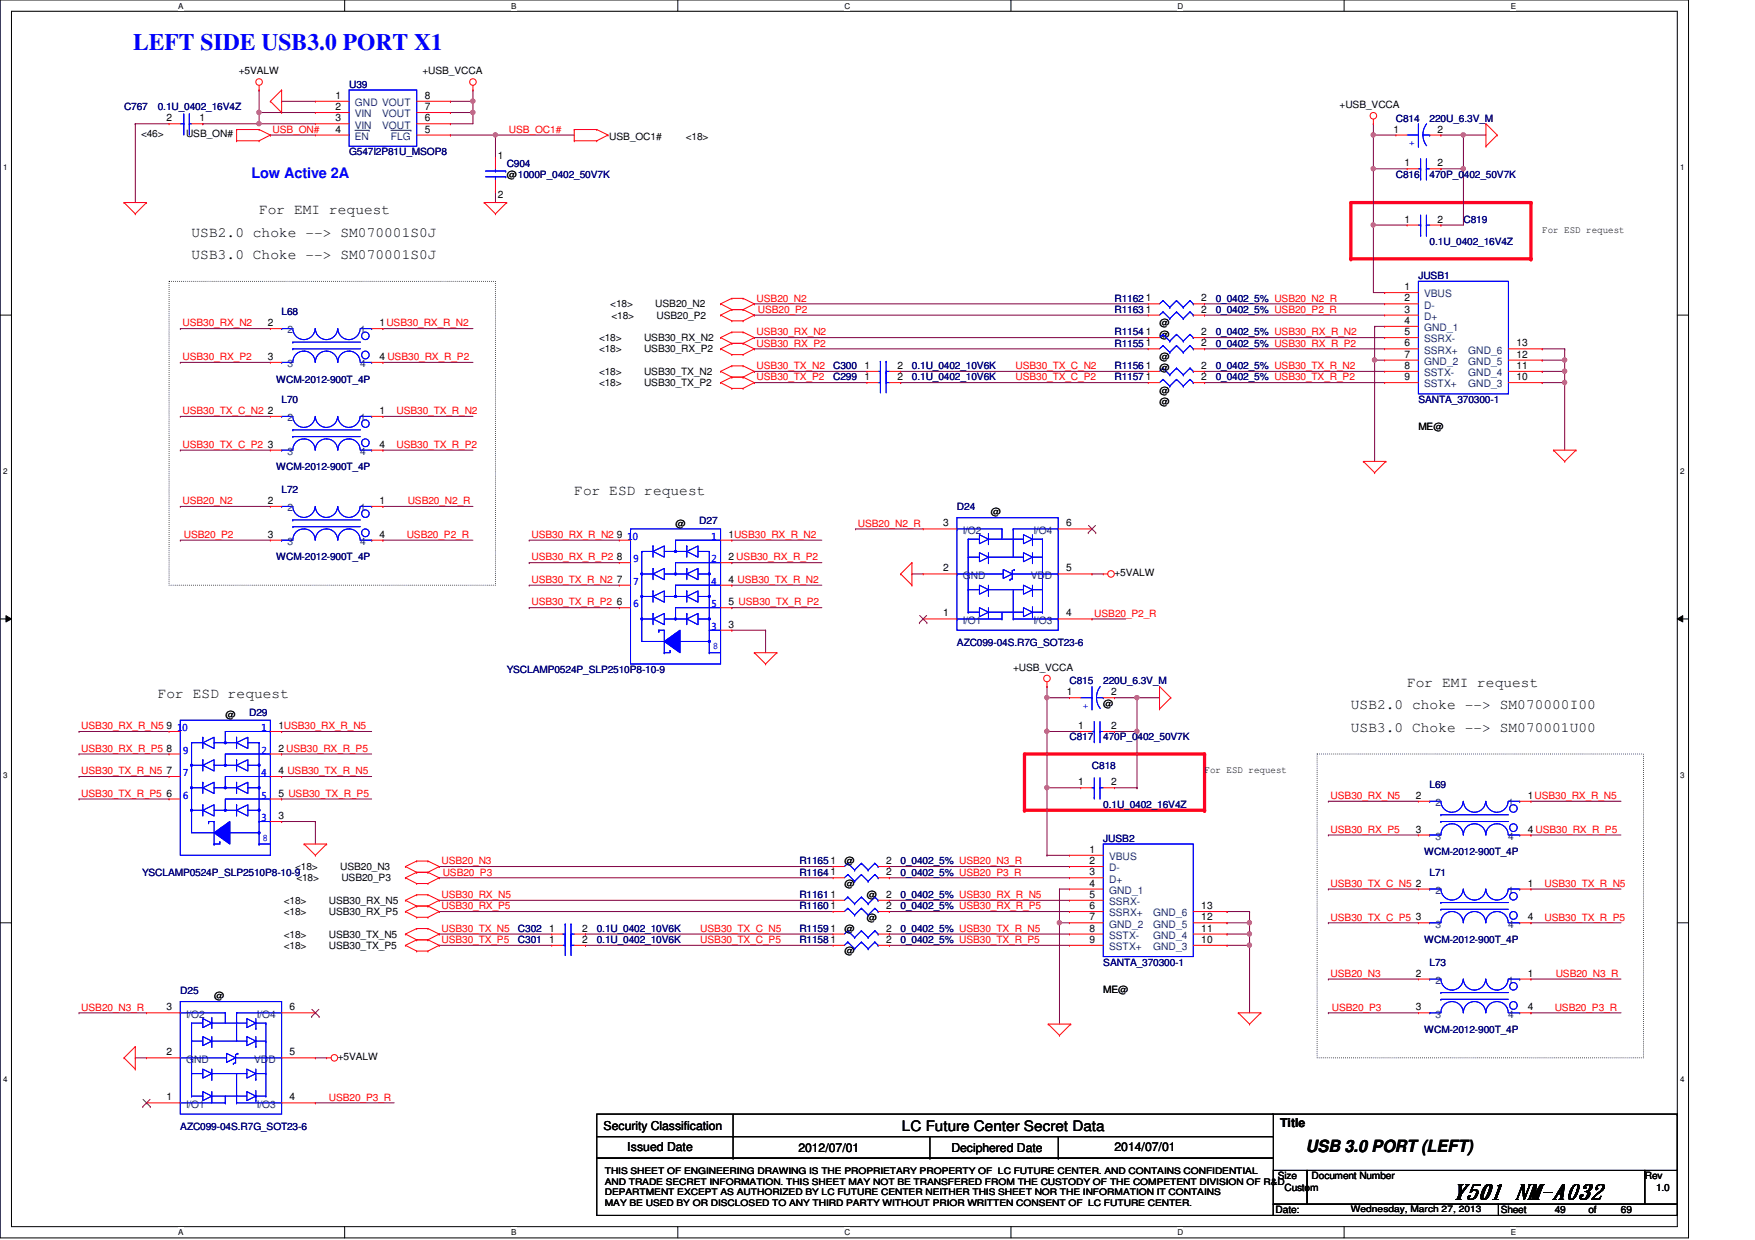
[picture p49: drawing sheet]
<svg xmlns="http://www.w3.org/2000/svg" width="297mm" height="210mm" viewBox="0 0 297 210" stroke-linecap="round" stroke-linejoin="round" font-family="sans-serif">
<defs><g id="words">
<text font-size="4" fill="#00f" x="22.5" y="8.4">LEFT SIDE USB3.0 PORT X1</text>
<text font-size="3.6" x="245.9" y="202.9">Y501 NM-A032</text>
<text font-size="2.8" x="221" y="195">USB 3.0 PORT (LEFT)</text>
<text font-size="2.5" fill="#00f" x="42.5" y="30.1">Low Active 2A</text>
<g font-size="2.5">
<text x="32.4" y="40">USB2.0 choke --&gt; SM070001S0J</text>
<text x="43.9" y="36.2">For EMI request</text>
<text x="32.4" y="43.9">USB3.0 Choke --&gt; SM070001S0J</text>
<text x="97.2" y="83.9">For ESD request</text>
<text x="26.7" y="118.2">For ESD request</text>
<text x="238.2" y="116.2">For EMI request</text>
<text x="228.6" y="120.1">USB2.0 choke --&gt; SM070000I00</text>
<text x="228.6" y="123.9">USB3.0 Choke --&gt; SM070001U00</text>
<text x="152.7" y="191.4">LC Future Center Secret Data</text>
</g>
<g font-size="2.1">
<text x="102.1" y="191.3">Security Classification</text>
<text x="216.7" y="190.7">Title</text>
<text x="106.2" y="194.9">Issued Date</text>
<text x="135.1" y="195.1">2012/07/01</text>
<text x="161" y="195.1">Deciphered Date</text>
<text x="188.6" y="194.9">2014/07/01</text>
</g>
<g font-size="1.7">
<text x="40.4" y="12.6">+5VALW</text>
<text x="56.8" y="16.7">1</text>
<text x="71.5" y="12.6">+USB_VCCA</text>
<text x="71.9" y="16.7">8</text>
<text x="23.9" y="23.2">&lt;46&gt;</text>
<text x="28.2" y="20.5">2</text>
<text x="31.5" y="23.2">USB_ON#</text>
<text x="33.8" y="20.5">1</text>
<text x="56.8" y="20.5">3</text>
<text x="56.8" y="22.4">4</text>
<text x="56.8" y="18.6">2</text>
<text x="71.9" y="22.4">5</text>
<text x="71.9" y="20.5">6</text>
<text x="71.9" y="18.6">7</text>
<text x="103.1" y="23.6">USB_OC1#</text>
<text x="116.1" y="23.6">&lt;18&gt;</text>
<text x="226.7" y="18.3">+USB_VCCA</text>
<text x="235.8" y="22.4">1</text>
<text x="243.3" y="22.4">2</text>
<text x="84.3" y="26.8">1</text>
<text x="237.7" y="28.2">1</text>
<text x="243.3" y="28.2">2</text>
<text x="84.3" y="33.4">2</text>
<text x="85.8" y="30.1">@1000P_0402_50V7K</text>
<text x="237.7" y="37.7">1</text>
<text x="243.3" y="37.7">2</text>
<text x="261" y="39.4">For ESD request</text>
<text x="103.3" y="52">&lt;18&gt;</text>
<text x="103.5" y="53.9">&lt;18&gt;</text>
<text x="110.9" y="52">USB20_N2</text>
<text x="111.1" y="53.9">USB20_P2</text>
<text x="193.9" y="52.9">1</text>
<text x="193.9" y="51">1</text>
<text x="203.3" y="52.9">2</text>
<text x="203.3" y="51">2</text>
<text x="237.7" y="49.1">1</text>
<text x="237.7" y="52.9">3</text>
<text x="237.7" y="51">2</text>
<text x="45.3" y="55.2">2</text>
<text x="64.3" y="55.2">1USB30_RX_R_N2</text>
<text x="101.4" y="59.6">&lt;18&gt;</text>
<text x="101.4" y="57.7">&lt;18&gt;</text>
<text x="109" y="59.6">USB30_RX_P2</text>
<text x="109" y="57.7">USB30_RX_N2</text>
<text x="193.9" y="56.7">1</text>
<text x="193.9" y="58.6">1</text>
<text x="196.3" y="57.1">@</text>
<text x="196.3" y="55.2">@</text>
<text x="203.3" y="56.7">2</text>
<text x="203.3" y="58.6">2</text>
<text x="237.7" y="54.8">4</text>
<text x="237.7" y="56.7">5</text>
<text x="237.7" y="58.6">6</text>
<text x="256.7" y="58.6">13</text>
<text x="45.3" y="60.9">3</text>
<text x="64.3" y="60.9">4 USB30_RX_R_P2</text>
<text x="101.4" y="65.4">&lt;18&gt;</text>
<text x="101.4" y="63.5">&lt;18&gt;</text>
<text x="109" y="65.4">USB30_TX_P2</text>
<text x="109" y="63.5">USB30_TX_N2</text>
<text x="146.3" y="64.3">1</text>
<text x="146.3" y="62.4">1</text>
<text x="151.9" y="64.3">2</text>
<text x="151.9" y="62.4">2</text>
<text x="193.9" y="62.4">1</text>
<text x="193.9" y="64.3">1</text>
<text x="196.3" y="61">@</text>
<text x="196.3" y="62.9">@</text>
<text x="203.3" y="62.4">2</text>
<text x="203.3" y="64.3">2</text>
<text x="237.7" y="62.4">8</text>
<text x="237.7" y="64.3">9</text>
<text x="237.7" y="60.5">7</text>
<text x="256.7" y="60.5">12</text>
<text x="256.7" y="62.4">11</text>
<text x="256.7" y="64.3">10</text>
<text x="45.3" y="70.1">2</text>
<text x="64.3" y="70.1">1</text>
<text x="196.3" y="66.7">@</text>
<text x="196.3" y="68.6">@</text>
<text x="45.3" y="75.8">3</text>
<text x="64.3" y="75.8">4</text>
<text x="240.1" y="72.8">ME@</text>
<text x="45.3" y="85.3">2</text>
<text x="64.3" y="85.3">1</text>
<text x="114.3" y="89.2">@</text>
<text x="159.6" y="89.1">3</text>
<text x="167.7" y="87.2">@</text>
<text x="180.5" y="89.1">6</text>
<text x="45.3" y="91">3</text>
<text x="64.3" y="91">4</text>
<text x="104.4" y="91">9</text>
<text x="104.4" y="94.8">8</text>
<text x="123.3" y="91">1USB30_RX_R_N2</text>
<text x="123.3" y="94.8">2 USB30_RX_R_P2</text>
<text x="104.4" y="98.6">7</text>
<text x="123.3" y="98.6">4 USB30_TX_R_N2</text>
<text x="159.6" y="96.7">2</text>
<text x="180.5" y="96.7">5</text>
<text x="188.6" y="97.5">+5VALW</text>
<text x="104.4" y="102.4">6</text>
<text x="123.3" y="102.4">5 USB30_TX_R_P2</text>
<text x="123.3" y="106.3">3</text>
<text x="159.6" y="104.4">1</text>
<text x="180.5" y="104.4">4</text>
<text x="171.5" y="113.5">+USB_VCCA</text>
<text x="180.6" y="117.7">1</text>
<text x="186.7" y="119.6">@</text>
<text x="188.1" y="117.7">2</text>
<text x="28.2" y="123.4">9</text>
<text x="38.1" y="121.5">@</text>
<text x="47.1" y="123.4">1USB30_RX_R_N5</text>
<text x="182.5" y="123.4">1</text>
<text x="188.1" y="123.4">2</text>
<text x="28.2" y="131">7</text>
<text x="28.2" y="127.2">8</text>
<text x="47.1" y="131">4 USB30_TX_R_N5</text>
<text x="47.1" y="127.2">2 USB30_RX_R_P5</text>
<text x="203.9" y="130.9">For ESD request</text>
<text x="28.2" y="134.8">6</text>
<text x="47.1" y="134.8">5 USB30_TX_R_P5</text>
<text x="182.5" y="132.9">1</text>
<text x="188.1" y="132.9">2</text>
<text x="239.6" y="135.2">2</text>
<text x="258.6" y="135.2">1USB30_RX_R_N5</text>
<text x="47.1" y="138.6">3</text>
<text x="239.6" y="140.9">3</text>
<text x="258.6" y="140.9">4 USB30_RX_R_P5</text>
<text x="49.9" y="147.3">&lt;18&gt;</text>
<text x="50.2" y="149.2">&lt;18&gt;</text>
<text x="57.6" y="147.3">USB20_N3</text>
<text x="57.8" y="149.2">USB20_P3</text>
<text x="140.6" y="146.3">1</text>
<text x="140.6" y="148.2">1</text>
<text x="142.9" y="146.3">@</text>
<text x="150" y="146.3">2</text>
<text x="150" y="148.2">2</text>
<text x="184.4" y="144.4">1</text>
<text x="184.4" y="148.2">3</text>
<text x="184.4" y="146.3">2</text>
<text x="48" y="154.9">&lt;18&gt;</text>
<text x="48" y="153">&lt;18&gt;</text>
<text x="55.7" y="154.9">USB30_RX_P5</text>
<text x="55.7" y="153">USB30_RX_N5</text>
<text x="140.6" y="152">1</text>
<text x="140.6" y="153.9">1</text>
<text x="142.9" y="150.1">@</text>
<text x="146.7" y="152">@</text>
<text x="146.7" y="155.8">@</text>
<text x="150" y="152">2</text>
<text x="150" y="153.9">2</text>
<text x="184.4" y="150.1">4</text>
<text x="184.4" y="152">5</text>
<text x="184.4" y="153.9">6</text>
<text x="184.4" y="155.8">7</text>
<text x="203.3" y="153.9">13</text>
<text x="203.3" y="155.8">12</text>
<text x="239.6" y="155.8">3</text>
<text x="239.6" y="150.1">2</text>
<text x="258.6" y="150.1">1</text>
<text x="258.6" y="155.8">4</text>
<text x="48" y="160.6">&lt;18&gt;</text>
<text x="48" y="158.7">&lt;18&gt;</text>
<text x="55.7" y="160.6">USB30_TX_P5</text>
<text x="55.7" y="158.7">USB30_TX_N5</text>
<text x="93" y="157.7">1</text>
<text x="93" y="159.6">1</text>
<text x="98.5" y="157.7">2</text>
<text x="98.5" y="159.6">2</text>
<text x="140.6" y="159.6">1</text>
<text x="140.6" y="157.7">1</text>
<text x="142.9" y="161.5">@</text>
<text x="142.9" y="157.7">@</text>
<text x="150" y="159.6">2</text>
<text x="150" y="157.7">2</text>
<text x="184.4" y="157.7">8</text>
<text x="184.4" y="159.6">9</text>
<text x="203.3" y="157.7">11</text>
<text x="203.3" y="159.6">10</text>
<text x="239.6" y="165.3">2</text>
<text x="258.6" y="165.3">1</text>
<text x="28.2" y="171">3</text>
<text x="36.2" y="169.2">@</text>
<text x="49" y="171">6</text>
<text x="186.7" y="168">ME@</text>
<text x="239.6" y="171">3</text>
<text x="258.6" y="171">4</text>
<text x="28.2" y="178.6">2</text>
<text x="49" y="178.6">5</text>
<text x="57.2" y="179.5">+5VALW</text>
<text x="28.2" y="186.3">1</text>
<text x="49" y="186.3">4</text>
<text x="216.3" y="199.6">Size</text>
<text x="217.4" y="201.5">Custom</text>
<text x="222" y="199.6">Document Number</text>
<text x="278.4" y="199.6">Rev</text>
<text x="280.3" y="201.5">1.0</text>
<text x="215.9" y="205.4">Date:</text>
<text x="254" y="205.4">Sheet</text>
<text x="263.1" y="205.4">49</text>
<text x="268.9" y="205.4">of</text>
<text x="274.4" y="205.4">69</text>
</g>
<g font-size="1.7" fill="#000080">
<text x="59.1" y="14.9">U39</text>
<text x="21" y="18.7">C767</text>
<text x="26.7" y="18.7">0.1U_0402_16V4Z</text>
<text x="236.3" y="20.6">C814</text>
<text x="242" y="20.6">220U_6.3V_M</text>
<text x="59.1" y="26.3">G547I2P81U_MSOP8</text>
<text x="85.8" y="28.2">C904</text>
<text x="236.3" y="30.1">C816</text>
<text x="242" y="30.1">470P_0402_50V7K</text>
<text x="242" y="41.5">0.1U_0402_16V4Z</text>
<text x="247.7" y="37.7">C819</text>
<text x="240.1" y="47.2">JUSB1</text>
<text x="47.7" y="53.3">L68</text>
<text x="188.6" y="53">R1163</text>
<text x="188.6" y="51.1">R1162</text>
<text x="205.8" y="53">0_0402_5% USB20_P2_R</text>
<text x="205.8" y="51.1">0_0402_5% USB20_N2_R</text>
<text x="188.6" y="56.8">R1154</text>
<text x="188.6" y="58.7">R1155</text>
<text x="205.8" y="56.8">0_0402_5% USB30_RX_R_N2</text>
<text x="205.8" y="58.7">0_0402_5% USB30_RX_R_P2</text>
<text x="46.7" y="64.8">WCM-2012-900T_4P</text>
<text x="141" y="64.4">C299</text>
<text x="141" y="62.5">C300</text>
<text x="154.3" y="64.4">0.1U_0402_10V6K</text>
<text x="154.3" y="62.5">0.1U_0402_10V6K</text>
<text x="188.6" y="62.5">R1156</text>
<text x="188.6" y="64.4">R1157</text>
<text x="205.8" y="62.5">0_0402_5% USB30_TX_R_N2</text>
<text x="205.8" y="64.4">0_0402_5% USB30_TX_R_P2</text>
<text x="47.7" y="68.2">L70</text>
<text x="240.1" y="68.2">SANTA_370300-1</text>
<text x="46.7" y="79.6">WCM-2012-900T_4P</text>
<text x="47.7" y="83.4">L72</text>
<text x="118.4" y="88.8">D27</text>
<text x="162" y="86.3">D24</text>
<text x="46.7" y="94.9">WCM-2012-900T_4P</text>
<text x="85.8" y="113.9">YSCLAMP0524P_SLP2510P8-10-9</text>
<text x="162" y="109.3">AZC099-04S.R7G_SOT23-6</text>
<text x="181" y="115.8">C815</text>
<text x="186.7" y="115.8">220U_6.3V_M</text>
<text x="42.2" y="121.2">D29</text>
<text x="181" y="125.3">C817</text>
<text x="186.7" y="125.3">470P_0402_50V7K</text>
<text x="184.8" y="130.1">C818</text>
<text x="186.7" y="136.8">0.1U_0402_16V4Z</text>
<text x="242" y="133.3">L69</text>
<text x="186.7" y="142.5">JUSB2</text>
<text x="24" y="148.2">YSCLAMP0524P_SLP2510P8-10-9</text>
<text x="135.3" y="146.3">R1165</text>
<text x="135.3" y="148.2">R1164</text>
<text x="152.4" y="146.3">0_0402_5% USB20_N3_R</text>
<text x="152.4" y="148.2">0_0402_5% USB20_P3_R</text>
<text x="241" y="144.8">WCM-2012-900T_4P</text>
<text x="242" y="148.2">L71</text>
<text x="135.3" y="152">R1161</text>
<text x="135.3" y="153.9">R1160</text>
<text x="152.4" y="152">0_0402_5% USB30_RX_R_N5</text>
<text x="152.4" y="153.9">0_0402_5% USB30_RX_R_P5</text>
<text x="87.7" y="157.7">C302</text>
<text x="87.7" y="159.6">C301</text>
<text x="101" y="157.7">0.1U_0402_10V6K</text>
<text x="101" y="159.6">0.1U_0402_10V6K</text>
<text x="135.3" y="159.6">R1158</text>
<text x="135.3" y="157.7">R1159</text>
<text x="152.4" y="159.6">0_0402_5% USB30_TX_R_P5</text>
<text x="152.4" y="157.7">0_0402_5% USB30_TX_R_N5</text>
<text x="241" y="159.6">WCM-2012-900T_4P</text>
<text x="186.7" y="163.4">SANTA_370300-1</text>
<text x="242" y="163.4">L73</text>
<text x="30.5" y="168.2">D25</text>
<text x="241" y="174.9">WCM-2012-900T_4P</text>
<text x="30.5" y="191.3">AZC099-04S.R7G_SOT23-6</text>
</g>
<g font-size="1.7" fill="#004080">
<text x="60.1" y="17.9">GND VOUT</text>
<text x="60.1" y="21.8">VIN</text>
<text x="60.1" y="23.7">EN</text>
<text x="60.1" y="19.9">VIN</text>
<text x="64.7" y="21.8">VOUT</text>
<text x="64.7" y="19.9">VOUT</text>
<text x="66.2" y="23.7">FLG</text>
<text x="241" y="50.3">VBUS</text>
<text x="241" y="52.2">D-</text>
<text x="48.6" y="56.4">2</text>
<text x="61" y="56.4">1</text>
<text x="241" y="54.1">D+</text>
<text x="241" y="56">GND_1</text>
<text x="241" y="58">SSRX-</text>
<text x="241" y="59.9">SSRX+</text>
<text x="248.5" y="59.9">GND_6</text>
<text x="48.6" y="62.1">3</text>
<text x="61" y="62.1">4</text>
<text x="241" y="63.7">SSTX-</text>
<text x="241" y="65.6">SSTX+</text>
<text x="241" y="61.8">GND_2</text>
<text x="248.5" y="61.8">GND_5</text>
<text x="248.5" y="63.7">GND_4</text>
<text x="248.5" y="65.6">GND_3</text>
<text x="48.6" y="71.3">2</text>
<text x="61" y="71.3">1</text>
<text x="48.6" y="77">3</text>
<text x="61" y="77">4</text>
<text x="48.6" y="86.5">2</text>
<text x="61" y="86.5">1</text>
<text x="48.6" y="92.2">3</text>
<text x="61" y="92.2">4</text>
<text x="162.9" y="90.3">I/O2</text>
<text x="174.9" y="90.3">I/O4</text>
<text x="162.9" y="98">GND</text>
<text x="174.5" y="98">VDD</text>
<text x="162.9" y="105.6">I/O1</text>
<text x="174.9" y="105.6">I/O3</text>
<text x="242.9" y="136.4">2</text>
<text x="255.3" y="136.4">1</text>
<text x="242.9" y="142.2">3</text>
<text x="255.3" y="142.2">4</text>
<text x="187.7" y="145.6">VBUS</text>
<text x="187.7" y="149.4">D+</text>
<text x="187.7" y="147.5">D-</text>
<text x="187.7" y="151.3">GND_1</text>
<text x="187.7" y="153.2">SSRX-</text>
<text x="187.7" y="155.1">SSRX+</text>
<text x="195.2" y="155.1">GND_6</text>
<text x="242.9" y="151.3">2</text>
<text x="255.3" y="151.3">1</text>
<text x="187.7" y="158.9">SSTX-</text>
<text x="187.7" y="160.8">SSTX+</text>
<text x="187.7" y="157">GND_2</text>
<text x="195.2" y="157">GND_5</text>
<text x="195.2" y="158.9">GND_4</text>
<text x="195.2" y="160.8">GND_3</text>
<text x="242.9" y="157">3</text>
<text x="255.3" y="157">4</text>
<text x="242.9" y="166.5">2</text>
<text x="255.3" y="166.5">1</text>
<text x="31.5" y="172.3">I/O2</text>
<text x="43.5" y="172.3">I/O4</text>
<text x="242.9" y="172.3">3</text>
<text x="255.3" y="172.3">4</text>
<text x="31.5" y="179.9">GND</text>
<text x="43" y="179.9">VDD</text>
<text x="31.5" y="187.5">I/O1</text>
<text x="43.5" y="187.5">I/O3</text>
</g>
<g font-size="1.7" fill="#f00">
<text x="46.1" y="22.5">USB_ON#</text>
<text x="86.1" y="22.5">USB_OC1#</text>
<text x="128.1" y="51.1">USB20_N2</text>
<text x="128.3" y="53">USB20_P2</text>
<text x="30.9" y="55.2">USB30_RX_N2</text>
<text x="128.1" y="58.7">USB30_RX_P2</text>
<text x="128.1" y="56.8">USB30_RX_N2</text>
<text x="30.9" y="61">USB30_RX_P2</text>
<text x="128.1" y="64.4">USB30_TX_P2</text>
<text x="128.1" y="62.5">USB30_TX_N2</text>
<text x="171.9" y="64.4">USB30_TX_C_P2</text>
<text x="171.9" y="62.5">USB30_TX_C_N2</text>
<text x="30.9" y="70.1">USB30_TX_C_N2</text>
<text x="67.1" y="70.1">USB30_TX_R_N2</text>
<text x="30.9" y="75.8">USB30_TX_C_P2</text>
<text x="67.1" y="75.8">USB30_TX_R_P2</text>
<text x="30.9" y="85.3">USB20_N2</text>
<text x="69" y="85.3">USB20_N2_R</text>
<text x="145.2" y="89.2">USB20_N2_R</text>
<text x="31.1" y="91.1">USB20_P2</text>
<text x="68.8" y="91.1">USB20_P2_R</text>
<text x="90" y="91.1">USB30_RX_R_N2</text>
<text x="90" y="94.9">USB30_RX_R_P2</text>
<text x="90" y="98.7">USB30_TX_R_N2</text>
<text x="90" y="102.5">USB30_TX_R_P2</text>
<text x="185.2" y="104.4">USB20_P2_R</text>
<text x="13.8" y="123.4">USB30_RX_R_N5</text>
<text x="13.8" y="127.3">USB30_RX_R_P5</text>
<text x="13.8" y="131.1">USB30_TX_R_N5</text>
<text x="13.8" y="134.9">USB30_TX_R_P5</text>
<text x="225.2" y="135.3">USB30_RX_N5</text>
<text x="225.2" y="141">USB30_RX_P5</text>
<text x="74.7" y="146.3">USB20_N3</text>
<text x="74.9" y="148.2">USB20_P3</text>
<text x="74.7" y="153.9">USB30_RX_P5</text>
<text x="74.7" y="152">USB30_RX_N5</text>
<text x="225.2" y="155.8">USB30_TX_C_P5</text>
<text x="225.2" y="150.1">USB30_TX_C_N5</text>
<text x="261.4" y="155.8">USB30_TX_R_P5</text>
<text x="261.4" y="150.1">USB30_TX_R_N5</text>
<text x="74.7" y="159.6">USB30_TX_P5</text>
<text x="74.7" y="157.7">USB30_TX_N5</text>
<text x="118.5" y="159.6">USB30_TX_C_P5</text>
<text x="118.5" y="157.7">USB30_TX_C_N5</text>
<text x="225.2" y="165.4">USB20_N3</text>
<text x="263.3" y="165.4">USB20_N3_R</text>
<text x="13.8" y="171.1">USB20_N3_R</text>
<text x="225.4" y="171.1">USB20_P3</text>
<text x="263.1" y="171.1">USB20_P3_R</text>
<text x="55.7" y="186.3">USB20_P3_R</text>
</g>
<g font-size="1.7" fill="#00f">
<text x="239.4" y="24.8" transform="rotate(-90 239.4 24.8)">+</text>
<text x="106.2" y="91.4">10</text>
<text x="107.2" y="95.2">9</text>
<text x="120.4" y="95.2">2</text>
<text x="120.4" y="91.4">1</text>
<text x="107.2" y="99">7</text>
<text x="120.4" y="99">4</text>
<text x="107.2" y="102.8">6</text>
<text x="120.4" y="106.6">3</text>
<text x="120.4" y="102.8">5</text>
<text x="120.6" y="109.9">8</text>
<text x="30" y="123.7">10</text>
<text x="44.2" y="123.7">1</text>
<text x="184.2" y="120" transform="rotate(-90 184.2 120)">+</text>
<text x="31" y="131.4">7</text>
<text x="31" y="127.6">9</text>
<text x="44.2" y="131.4">4</text>
<text x="44.2" y="127.6">2</text>
<text x="31" y="135.2">6</text>
<text x="44.2" y="135.2">5</text>
<text x="44.2" y="139">3</text>
<text x="44.4" y="142.3">8</text>
</g>
<g font-size="1.5">
<text x="102.4" y="200.5">AND TRADE SECRET INFORMATION. THIS SHEET MAY NOT BE TRANSFERED FROM THE CUSTODY OF THE COMPETENT DIVISION OF R&amp;D</text>
<text x="102.4" y="202.3">DEPARTMENT EXCEPT AS AUTHORIZED BY LC FUTURE CENTER NEITHER THIS SHEET NOR THE INFORMATION IT CONTAINS</text>
<text x="102.4" y="198.8">THIS SHEET OF ENGINEERING DRAWING IS THE PROPRIETARY PROPERTY OF LC FUTURE CENTER. AND CONTAINS CONFIDENTIAL</text>
<text x="102.4" y="204.1">MAY BE USED BY OR DISCLOSED TO ANY THIRD PARTY WITHOUT PRIOR WRITTEN CONSENT OF LC FUTURE CENTER.</text>
<text x="228.6" y="205.2">Wednesday, March 27, 2013</text>
</g>
<g font-size="1.4">
<text x="30.1" y="1.4">A</text>
<text x="86.5" y="1.4">B</text>
<text x="142.9" y="1.4">C</text>
<text x="199.3" y="1.4">D</text>
<text x="255.7" y="1.4">E</text>
<text x=".5" y="28.8">1</text>
<text x="284.4" y="28.8">1</text>
<text x=".5" y="80.3">2</text>
<text x="284.4" y="80.3">2</text>
<text x=".5" y="131.7">3</text>
<text x="284.4" y="131.7">3</text>
<text x=".5" y="183.1">4</text>
<text x="284.4" y="183.1">4</text>
<text x="30.1" y="209.1">A</text>
<text x="86.5" y="209.1">B</text>
<text x="142.9" y="209.1">C</text>
<text x="199.3" y="209.1">D</text>
<text x="255.7" y="209.1">E</text>
</g>
</g></defs>
<path d="M0 0h285.8v209.5h-285.8zM1.9 1.9h282v205.7h-282z" fill="none" stroke="#000" stroke-width=".17"/>
<g fill="#fff">
<path d="M30.1 .2h.9v1.5h-.9z"/>
<path d="M30.1 207.9h.9v1.5h-.9z"/>
</g>
<path d="M58.3 0v1.9M58.3 207.6v1.9" fill="none" stroke="#000" stroke-width=".17"/>
<g fill="#fff">
<path d="M86.5 .2h.9v1.5h-.9z"/>
<path d="M86.5 207.9h.9v1.5h-.9z"/>
</g>
<path d="M114.7 0v1.9M114.7 207.6v1.9" fill="none" stroke="#000" stroke-width=".17"/>
<g fill="#fff">
<path d="M142.9 .2h1v1.5h-1z"/>
<path d="M142.9 207.9h1v1.5h-1z"/>
</g>
<path d="M171.1 0v1.9M171.1 207.6v1.9" fill="none" stroke="#000" stroke-width=".17"/>
<g fill="#fff">
<path d="M199.3 .2h1v1.5h-1z"/>
<path d="M199.3 207.9h1v1.5h-1z"/>
</g>
<path d="M227.5 0v1.9M227.5 207.6v1.9" fill="none" stroke="#000" stroke-width=".17"/>
<g fill="#fff">
<path d="M255.7 .2h.9v1.5h-.9z"/>
<path d="M255.7 207.9h.9v1.5h-.9z"/>
<path d="M.5 27.6h.8v1.5h-.8z"/>
<path d="M284.4 27.6h.8v1.5h-.8z"/>
<path d="M.5 79h.8v1.6h-.8z"/>
<path d="M284.4 79h.8v1.6h-.8z"/>
</g>
<path d="M0 53.3h1.9M283.9 53.3h1.9" fill="none" stroke="#000" stroke-width=".17"/>
<g fill="#fff">
<path d="M.5 130.5h.8v1.5h-.8z"/>
<path d="M284.4 130.5h.8v1.5h-.8z"/>
</g>
<path d="M0 104.8h1.9M1 104.2l.9 .6-.9 .5zM283.9 104.8l.9-.6v1.1zM283.9 104.8h1.9" fill="none" stroke="#000" stroke-width=".17"/>
<path d="M1 104.2l.9 .6-.9 .5zM283.9 104.8l.9-.6v1.1z" fill="#000"/>
<g fill="#fff">
<path d="M.5 181.9h.8v1.5h-.8z"/>
<path d="M284.4 181.9h.8v1.5h-.8z"/>
</g>
<path d="M0 156.2h1.9M283.9 156.2h1.9" fill="none" stroke="#000" stroke-width=".17"/>
<path d="M28.6 47.6h55.3v51.5h-55.3zM222.9 127.6h55.3v51.5h-55.3z" fill="none" stroke="#000" stroke-width=".17" stroke-dasharray="0 .3"/>
<path d="M173.4 127.6v9.6" fill="none" stroke="#f00" stroke-width=".55"/>
<circle cx="173.4" cy="137.2" r=".28" fill="#f00"/>
<path d="M173.4 127.6h30.5" fill="none" stroke="#f00" stroke-width=".55"/>
<circle cx="203.9" cy="127.6" r=".28" fill="#f00"/>
<path d="M173.4 137.2h30.5" fill="none" stroke="#f00" stroke-width=".55"/>
<circle cx="203.9" cy="137.2" r=".28" fill="#f00"/>
<path d="M203.9 127.6v9.6" fill="none" stroke="#f00" stroke-width=".55"/>
<circle cx="203.9" cy="137.2" r=".28" fill="#f00"/>
<path d="M228.6 34.3h30.5" fill="none" stroke="#f00" stroke-width=".55"/>
<circle cx="259.1" cy="34.3" r=".28" fill="#f00"/>
<path d="M228.6 34.3v9.5" fill="none" stroke="#f00" stroke-width=".55"/>
<circle cx="228.6" cy="43.8" r=".28" fill="#f00"/>
<path d="M228.6 43.8h30.5" fill="none" stroke="#f00" stroke-width=".55"/>
<circle cx="259.1" cy="43.8" r=".28" fill="#f00"/>
<path d="M259.1 34.3v9.5" fill="none" stroke="#f00" stroke-width=".55"/>
<circle cx="259.1" cy="43.8" r=".28" fill="#f00"/>
<path d="M76.2 17.1h.1M76.2 19h.1M76.2 17.1h3.8M80 17.1h.1M80 17.1v1.9h-3.8M76.2 21h.1M76.2 21h3.8" fill="none" stroke="#800040" stroke-width=".17"/>
<circle cx="80" cy="17.1" r=".37" fill="#f0f"/>
<circle cx="80" cy="17.1" r=".37" fill="none" stroke="#f0f" stroke-width=".17"/>
<path d="M43.9 15.2h.1M43.9 19h.1M43.9 15.2v3.8M43.9 19h9.5M80 15.2h.1M80 15.2v1.9M45.8 22.9h.1M45.8 22.9h7.6M76.2 22.9h.1M76.2 22.9h7.7M83.9 32.4h.1M83.9 32.4v1.9" fill="none" stroke="#800040" stroke-width=".17"/>
<circle cx="43.8" cy="19" r=".37" fill="#f0f"/>
<circle cx="43.8" cy="19" r=".37" fill="none" stroke="#f0f" stroke-width=".17"/>
<path d="M43.9 21h.1M43.9 21h9.5" fill="none" stroke="#800040" stroke-width=".17"/>
<circle cx="43.8" cy="20.9" r=".37" fill="#f0f"/>
<circle cx="43.8" cy="20.9" r=".37" fill="none" stroke="#f0f" stroke-width=".17"/>
<path d="M43.9 19h.1M43.9 19v2h-9.6M47.7 17.1h.1M47.7 17.1h5.7M80 19h.1M80 19v2M34.3 21h.1" fill="none" stroke="#800040" stroke-width=".17"/>
<circle cx="80" cy="19" r=".37" fill="#f0f"/>
<circle cx="80" cy="19" r=".37" fill="none" stroke="#f0f" stroke-width=".17"/>
<path d="M22.9 21h.1M22.9 21v13.3M22.9 21h5.7M83.9 22.9h.1M83.9 22.9h13.3M83.9 22.9v3.8" fill="none" stroke="#800040" stroke-width=".17"/>
<circle cx="83.8" cy="22.8" r=".37" fill="#f0f"/>
<circle cx="83.8" cy="22.8" r=".37" fill="none" stroke="#f0f" stroke-width=".17"/>
<g fill="none" stroke="#800040" stroke-width=".17">
<path d="M247.7 22.9h.1M247.7 22.9v5.7M30.5 55.6h.1M30.5 55.6h15.3M64.8 55.6h.1M64.8 55.6h15.2M30.5 61.3h.1M30.5 76.2h.1M30.5 70.5h.1M30.5 61.3h15.3M30.5 76.2h15.3M30.5 70.5h15.3"/>
<path d="M64.8 76.2h.1M64.8 61.3h.1M64.8 70.5h.1M64.8 61.3h15.2M64.8 76.2h15.2M64.8 70.5h15.2M30.5 85.7h.1M30.5 91.4h.1M30.5 85.7h15.3M30.5 91.4h15.3M64.8 85.7h.1M64.8 91.4h.1"/>
<path d="M64.8 85.7h15.2M64.8 91.4h15.2M89.6 91.4h.1M89.6 95.2h.1M89.6 99.1h.1M89.6 91.4h15.2M89.6 95.2h15.2M89.6 99.1h15.2M123.9 91.4h.1M123.9 95.2h.1M123.9 99.1h.1M123.9 91.4h15.2"/>
<path d="M123.9 95.2h15.2M123.9 99.1h15.2M144.8 89.5h.1M144.8 89.5h11.4M154.3 97.2h.1M154.3 97.2h1.9M184.8 97.2h.1M184.8 97.2h1.9M89.6 102.9h.1M89.6 102.9h15.2M123.9 106.7h.1M123.9 102.9h.1"/>
<path d="M123.9 106.7h5.7M123.9 102.9h15.2M129.6 106.7h.1M129.6 106.7v3.8M184.8 104.8h.1M184.8 104.8h5.7"/>
</g>
<circle cx="247.7" cy="28.5" r=".37" fill="#f0f"/>
<circle cx="247.7" cy="28.5" r=".37" fill="none" stroke="#f0f" stroke-width=".17"/>
<path d="M247.7 22.9h.1M247.7 22.9h3.8" fill="none" stroke="#800040" stroke-width=".17"/>
<circle cx="247.7" cy="22.8" r=".37" fill="#f0f"/>
<circle cx="247.7" cy="22.8" r=".37" fill="none" stroke="#f0f" stroke-width=".17"/>
<path d="M232.4 22.9h.1M232.4 28.6h.1M232.4 28.6h5.8M232.4 22.9h3.9M243.9 28.6h.1M243.9 22.9h.1M243.9 28.6h3.8M243.9 22.9h3.8" fill="none" stroke="#800040" stroke-width=".17"/>
<circle cx="232.4" cy="28.5" r=".37" fill="#f0f"/>
<circle cx="232.4" cy="28.5" r=".37" fill="none" stroke="#f0f" stroke-width=".17"/>
<path d="M232.4 22.9h.1M232.4 22.9v5.7" fill="none" stroke="#800040" stroke-width=".17"/>
<circle cx="232.4" cy="22.8" r=".37" fill="#f0f"/>
<circle cx="232.4" cy="22.8" r=".37" fill="none" stroke="#f0f" stroke-width=".17"/>
<path d="M232.7 61h.1M232.7 61v17.1" fill="none" stroke="#800040" stroke-width=".17"/>
<circle cx="232.6" cy="60.9" r=".37" fill="#f0f"/>
<circle cx="232.6" cy="60.9" r=".37" fill="none" stroke="#f0f" stroke-width=".17"/>
<path d="M261 62.9h.1M261 64.8h.1M261 62.9h3.8M261 64.8h3.8M264.8 64.8h.1M264.8 64.8v11.4" fill="none" stroke="#800040" stroke-width=".17"/>
<circle cx="264.8" cy="64.7" r=".37" fill="#f0f"/>
<circle cx="264.8" cy="64.7" r=".37" fill="none" stroke="#f0f" stroke-width=".17"/>
<path d="M261 59.1h.1M261 59.1h3.8M264.8 59.1h.1M264.8 59.1v1.9M264.8 62.9h.1M264.8 62.9v1.9" fill="none" stroke="#800040" stroke-width=".17"/>
<circle cx="264.8" cy="62.8" r=".37" fill="#f0f"/>
<circle cx="264.8" cy="62.8" r=".37" fill="none" stroke="#f0f" stroke-width=".17"/>
<path d="M261 61h.1M261 61h3.8M264.8 61h.1M264.8 61v1.9" fill="none" stroke="#800040" stroke-width=".17"/>
<circle cx="264.8" cy="60.9" r=".37" fill="#f0f"/>
<circle cx="264.8" cy="60.9" r=".37" fill="none" stroke="#f0f" stroke-width=".17"/>
<g fill="none" stroke="#800040" stroke-width=".17">
<path d="M232.4 21h.1M232.4 21v1.9M127.7 53.3h.1M127.7 51.4h.1M127.7 59.1h.1M127.7 57.1h.1M127.7 53.3h66.6M127.7 51.4h66.6M127.7 59.1h66.6M127.7 57.1h66.6M203.9 53.3h.1M203.9 51.4h.1"/>
<path d="M203.9 59.1h.1M203.9 57.1h.1M203.9 53.3h30.5M203.9 51.4h30.5M203.9 59.1h30.5M203.9 57.1h30.5M232.7 55.2h.1M232.7 55.2v5.8M232.7 55.2h1.7M127.7 64.8h.1M127.7 62.9h.1M127.7 64.8h19"/>
<path d="M127.7 62.9h19M152.4 64.8h.1M152.4 62.9h.1M152.4 64.8h41.9M152.4 62.9h41.9M203.9 64.8h.1M203.9 62.9h.1M203.9 64.8h30.5M203.9 62.9h30.5M232.7 61h.1M232.7 61h1.7M192.4 118.1h.1"/>
<path d="M192.4 118.1v5.7M192.4 118.1h3.9"/>
</g>
<circle cx="192.4" cy="118.1" r=".37" fill="#f0f"/>
<circle cx="192.4" cy="118.1" r=".37" fill="none" stroke="#f0f" stroke-width=".17"/>
<path d="M177.2 118.1h.1M177.2 118.1h3.8M188.6 118.1h.1M188.6 118.1h3.8M177.2 123.8h.1M177.2 123.8h5.7M188.6 123.8h.1M188.6 123.8h3.8" fill="none" stroke="#800040" stroke-width=".17"/>
<circle cx="177.2" cy="123.8" r=".37" fill="#f0f"/>
<circle cx="177.2" cy="123.8" r=".37" fill="none" stroke="#f0f" stroke-width=".17"/>
<path d="M177.2 118.1h.1M177.2 118.1v5.7M177.2 133.3h.1M177.2 133.3v11.5" fill="none" stroke="#800040" stroke-width=".17"/>
<circle cx="177.2" cy="118.1" r=".37" fill="#f0f"/>
<circle cx="177.2" cy="118.1" r=".37" fill="none" stroke="#f0f" stroke-width=".17"/>
<path d="M179.3 156.2h.1M179.3 156.2v17.2" fill="none" stroke="#800040" stroke-width=".17"/>
<circle cx="179.3" cy="156.2" r=".37" fill="#f0f"/>
<circle cx="179.3" cy="156.2" r=".37" fill="none" stroke="#f0f" stroke-width=".17"/>
<path d="M177.2 144.8h.1M177.2 144.8h3.8M207.7 158.1h.1M207.7 158.1h3.8M207.7 160h.1M207.7 160h3.8M211.5 160h.1M211.5 160v11.4" fill="none" stroke="#800040" stroke-width=".17"/>
<circle cx="211.5" cy="160" r=".37" fill="#f0f"/>
<circle cx="211.5" cy="160" r=".37" fill="none" stroke="#f0f" stroke-width=".17"/>
<path d="M207.7 154.3h.1M207.7 154.3h3.8M211.5 154.3h.1M211.5 158.1h.1M211.5 154.3v1.9M211.5 158.1v1.9" fill="none" stroke="#800040" stroke-width=".17"/>
<circle cx="211.5" cy="158.1" r=".37" fill="#f0f"/>
<circle cx="211.5" cy="158.1" r=".37" fill="none" stroke="#f0f" stroke-width=".17"/>
<path d="M207.7 156.2h.1M207.7 156.2h3.8M211.5 156.2h.1M211.5 156.2v1.9" fill="none" stroke="#800040" stroke-width=".17"/>
<circle cx="211.5" cy="156.2" r=".37" fill="#f0f"/>
<circle cx="211.5" cy="156.2" r=".37" fill="none" stroke="#f0f" stroke-width=".17"/>
<g fill="none" stroke="#800040" stroke-width=".17">
<path d="M232.4 38.1h.1M232.4 28.6h.1M232.4 38.1h5.8M232.4 28.6v9.5M243.9 38.1h.1M247.7 28.6h.1M247.7 28.6v9.5h-3.8M177.2 116.2h.1M177.2 116.2v1.9M13.4 135.3h.1M13.4 123.8h.1M13.4 127.6h.1"/>
<path d="M13.4 131.4h.1M13.4 135.3h15.2M13.4 123.8h15.2M13.4 127.6h15.2M13.4 131.4h15.2M47.7 135.3h.1M47.7 123.8h.1M47.7 127.6h.1M47.7 131.4h.1M47.7 139.1h.1M47.7 135.3h15.2M47.7 123.8h15.2"/>
<path d="M47.7 127.6h15.2M47.7 131.4h15.2M47.7 139.1h5.7M53.4 139.1h.1M53.4 139.1v3.8M177.2 133.3h.1M177.2 133.3h5.7M188.6 133.3h3.8M192.4 133.3h.1M224.8 135.6h.1M224.8 135.6h15.3M259.1 135.6h.1"/>
<path d="M259.1 135.6h15.3M74.3 158.1h.1M74.3 148.6h.1M74.3 146.7h.1M74.3 154.3h.1M74.3 152.4h.1M74.3 158.1h19.1M74.3 148.6h66.7M74.3 146.7h66.7M74.3 154.3h66.7M74.3 152.4h66.7M99.1 158.1h.1"/>
<path d="M99.1 158.1h41.9M150.5 158.1h.1M150.5 148.6h.1M150.5 146.7h.1M150.5 154.3h.1M150.5 152.4h.1M150.5 158.1h30.5M150.5 148.6h30.5M150.5 146.7h30.5M150.5 154.3h30.5M150.5 152.4h30.5M179.3 156.2h.1"/>
<path d="M179.3 150.5h.1M179.3 156.2h1.7M179.3 150.5v5.7M179.3 150.5h1.7M224.8 141.4h.1M224.8 156.2h.1M224.8 150.5h.1M224.8 156.2h15.3M224.8 150.5h15.3M224.8 141.4h15.3M259.1 156.2h.1M259.1 141.4h.1"/>
<path d="M259.1 150.5h.1M259.1 156.2h15.3M259.1 150.5h15.3M259.1 141.4h15.3M13.4 171.4h.1M13.4 171.4h11.4M22.9 179.1h.1M22.9 179.1h1.9M53.4 179.1h.1M53.4 179.1h1.9M74.3 160h.1M74.3 160h19.1"/>
<path d="M99.1 160h.1M99.1 160h41.9M150.5 160h.1M150.5 160h30.5M224.8 165.7h.1M224.8 171.4h.1M224.8 165.7h15.3M224.8 171.4h15.3M259.1 165.7h.1M259.1 171.4h.1M259.1 165.7h15.3M259.1 171.4h15.3"/>
<path d="M53.4 186.7h.1M53.4 186.7h13.3"/>
</g>
<circle cx="177.2" cy="133.3" r=".37" fill="#f0f"/>
<circle cx="177.2" cy="133.3" r=".37" fill="none" stroke="#f0f" stroke-width=".17"/>
<path d="M177.2 123.8h.1M177.2 123.8v9.5M192.4 133.3h.1M192.4 123.8v9.5" fill="none" stroke="#800040" stroke-width=".17"/>
<circle cx="192.4" cy="123.8" r=".37" fill="#f0f"/>
<circle cx="192.4" cy="123.8" r=".37" fill="none" stroke="#f0f" stroke-width=".17"/>
<path d="M232.4 38.1h.1M232.4 38.1v11.4" fill="none" stroke="#800040" stroke-width=".17"/>
<circle cx="232.4" cy="38.1" r=".37" fill="#f0f"/>
<circle cx="232.4" cy="38.1" r=".37" fill="none" stroke="#f0f" stroke-width=".17"/>
<path d="M232.4 49.5h2M234.4 49.5h.1" fill="none" stroke="#800040" stroke-width=".17"/>
<g fill="none" stroke="#f00" stroke-width=".17">
<path d="M43.9 15.2h.1M43.9 14.5v.7M45.8 17.1h.1M45.8 17.1l1.9 1.9M47.7 19h.1M47.7 15.2h.1M47.7 15.2v3.8M47.7 15.2l-1.9 1.9M53.4 17.1h.1M53.4 19h.1M53.4 17.1h5.7M53.4 19h5.7"/>
<path d="M70.5 17.1h5.7M70.5 19h5.7M76.2 19h.1M76.2 17.1h.1M80 15.2h.1M80 14.5v.7M21 34.3h.1M21 34.3h3.8M21 34.3l1.9 1.9M22.9 36.2h.1M24.8 34.3h.1M24.8 34.3l-1.9 1.9"/>
<path d="M28.6 21h.1M28.6 21h1.9M32.4 21h1.9M34.3 21h.1M40 21.9h.1M40 23.8h.1M40 21.9h3.9M40 23.8h3.9M40 21.9v1.9M43.9 23.8h.1M43.9 21.9h.1M43.9 21.9l1.9 1"/>
<path d="M45.8 22.9h.1M45.8 22.9l-1.9 .9M53.4 21h.1M53.4 22.9h.1M53.4 22.9h5.7M53.4 21h5.7M70.5 22.9h5.7M70.5 21h5.7M76.2 22.9h.1M76.2 21h.1M82 34.3h.1M82 34.3h3.8"/>
<path d="M82 34.3l1.9 1.9M83.9 36.2h.1M85.8 34.3h.1M85.8 34.3l-1.9 1.9M97.2 23.8h.1M97.2 21.9h.1M97.2 21.9h3.8M97.2 23.8h3.8M97.2 21.9v1.9M101 21.9h.1M101 23.8h.1M101 21.9l1.9 1"/>
<path d="M102.9 22.9h.1M102.9 22.9l-1.9 .9M232.4 21h.1M232.4 20.2v.8M238.2 28.6h.1M238.2 28.6h1.9M242 28.6h1.9M243.9 28.6h.1M251.5 24.8h.1M251.5 21h.1M251.5 21v3.8M251.5 21l1.9 1.9"/>
<path d="M253.4 22.9h.1M253.4 22.9l-1.9 1.9M45.8 55.6h.1M45.8 55.6h1.9M62.9 55.6h1.9M64.8 55.6h.1M122 53.3h.1M122 51.4h.1M122 59.1h.1M122 57.1h.1M122 53.3l1.9 1M122 51.4l1.9 1"/>
<path d="M122 59.1l1.9 .9M122 57.1l1.9 1M123.9 52.4h.1M123.9 54.3h.1M123.9 50.5h.1M123.9 58.1h.1M123.9 56.2h.1M123.9 52.4h1.9M123.9 52.4l-1.9 .9M123.9 54.3h1.9M123.9 50.5h1.9M123.9 50.5l-1.9 .9"/>
<path d="M123.9 58.1h1.9M123.9 58.1l-1.9 1M123.9 56.2h1.9M123.9 56.2l-1.9 .9M125.8 52.4h.1M125.8 54.3h.1M125.8 50.5h.1M125.8 58.1h.1M125.8 56.2h.1M125.8 52.4l1.9 .9M125.8 50.5l1.9 .9M125.8 58.1l1.9 1"/>
<path d="M125.8 56.2l1.9 .9M127.7 53.3h.1M127.7 51.4h.1M127.7 59.1h.1M127.7 57.1h.1M127.7 53.3l-1.9 1M127.7 51.4l-1.9 1M127.7 59.1l-1.9 .9M127.7 57.1l-1.9 1M194.3 53.3h.1M194.3 51.4h.1M194.3 57.1h.1"/>
<path d="M194.3 53.3h2M194.3 51.4h2M194.3 57.1h2M202 53.3h1.9M202 51.4h1.9M202 57.1h1.9M203.9 53.3h.1M203.9 51.4h.1M203.9 57.1h.1M45.8 61.3h.1M45.8 61.3h1.9M62.9 61.3h1.9"/>
<path d="M64.8 61.3h.1M122 64.8h.1M122 62.9h.1M122 64.8l1.9 .9M122 62.9l1.9 .9M123.9 63.8h.1M123.9 65.7h.1M123.9 61.9h.1M123.9 60h.1M123.9 63.8h1.9M123.9 63.8l-1.9 1M123.9 65.7h1.9"/>
<path d="M123.9 61.9h1.9M123.9 61.9l-1.9 1M123.9 60h1.9M125.8 63.8h.1M125.8 65.7h.1M125.8 61.9h.1M125.8 60h.1M125.8 63.8l1.9 1M125.8 61.9l1.9 1M127.7 64.8h.1M127.7 62.9h.1M127.7 64.8l-1.9 .9"/>
<path d="M127.7 62.9l-1.9 .9M146.7 64.8h.1M146.7 64.8h1.9M150.5 64.8h1.9M152.4 64.8h.1M194.3 62.9h.1M194.3 62.9h2M202 62.9h1.9M203.9 62.9h.1M230.8 78.1h.1M230.8 78.1h3.8M230.8 78.1l1.9 1.9"/>
<path d="M234.6 78.1h.1M234.6 78.1l-1.9 1.9M262.9 76.2h.1M262.9 76.2h3.8M262.9 76.2l1.9 1.9M264.8 78.1h.1M266.7 76.2h.1M266.7 76.2l-1.9 1.9M45.8 91.4h.1M45.8 85.7h.1M45.8 85.7h1.9M45.8 91.4h1.9"/>
<path d="M62.9 85.7h1.9M62.9 91.4h1.9M64.8 85.7h.1M64.8 91.4h.1M152.4 97.2h.1M152.4 97.2l1.9 1.9M154.3 99.1h.1M154.3 95.2h.1M154.3 95.2v3.9M154.3 95.2l-1.9 2M156.2 89.5h.1M156.2 97.2h.1"/>
<path d="M156.2 97.2h5.8M156.2 89.5h5.8M179.1 97.2h5.7M179.1 89.5h5.7M184.8 89.5h.1M184.8 97.2h.1M186.7 97.2h.1M186.7 97.2h.8M232.7 80h.1M127.7 110.5h.1M127.7 110.5h3.8M127.7 110.5l1.9 1.9"/>
<path d="M129.6 112.4h.1M131.5 110.5h.1M131.5 110.5l-1.9 1.9M156.2 104.8h.1M156.2 104.8h5.8M177.2 116.2h.1M177.2 115.4v.8M179.1 104.8h5.7M184.8 104.8h.1M196.3 116.2h.1M196.3 116.2v3.8M196.3 116.2l1.9 1.9"/>
<path d="M198.2 118.1h.1M198.2 118.1l-1.9 1.9M182.9 123.8h.1M182.9 123.8h1.9M186.7 123.8h1.9M188.6 123.8h.1M196.3 120h.1M240.1 135.6h.1M240.1 135.6h1.9M257.2 135.6h1.9M259.1 135.6h.1M51.5 142.9h.1"/>
<path d="M51.5 142.9h3.8M51.5 142.9l1.9 1.9M53.4 144.8h.1M55.3 142.9h.1M55.3 142.9l-1.9 1.9M68.6 158.1h.1M68.6 148.6h.1M68.6 146.7h.1M68.6 154.3h.1M68.6 152.4h.1M68.6 158.1l1.9 1M68.6 148.6l1.9 1"/>
<path d="M68.6 146.7l1.9 1M68.6 154.3l1.9 1M68.6 152.4l1.9 1M70.5 159.1h.1M70.5 157.2h.1M70.5 147.7h.1M70.5 149.6h.1M70.5 145.8h.1M70.5 153.4h.1M70.5 155.3h.1M70.5 151.5h.1M70.5 159.1h1.9"/>
<path d="M70.5 159.1l-1.9 .9M70.5 157.2h1.9M70.5 157.2l-1.9 .9M70.5 147.7h1.9M70.5 147.7l-1.9 .9M70.5 149.6h1.9M70.5 145.8h1.9M70.5 145.8l-1.9 .9M70.5 153.4h1.9M70.5 153.4l-1.9 .9M70.5 155.3h1.9M70.5 151.5h1.9"/>
<path d="M70.5 151.5l-1.9 .9M72.4 159.1h.1M72.4 157.2h.1M72.4 147.7h.1M72.4 149.6h.1M72.4 145.8h.1M72.4 153.4h.1M72.4 155.3h.1M72.4 151.5h.1M72.4 159.1l1.9 .9M72.4 157.2l1.9 .9M72.4 147.7l1.9 .9"/>
<path d="M72.4 145.8l1.9 .9M72.4 153.4l1.9 .9M72.4 151.5l1.9 .9M74.3 158.1h.1M74.3 148.6h.1M74.3 146.7h.1M74.3 154.3h.1M74.3 152.4h.1M74.3 158.1l-1.9 1M74.3 148.6l-1.9 1M74.3 146.7l-1.9 1M74.3 154.3l-1.9 1"/>
<path d="M74.3 152.4l-1.9 1M93.4 158.1h.1M93.4 158.1h1.9M97.2 158.1h1.9M99.1 158.1h.1M141 152.4h.1M141 152.4h1.9M148.6 152.4h1.9M150.5 152.4h.1M181 158.1h.1M181 144.8h.1M181 148.6h.1"/>
<path d="M181 146.7h.1M181 150.5h.1M181 152.4h.1M181 154.3h.1M181 156.2h.1M181 158.1h5.7M181 154.3h5.7M181 156.2h5.7M181 144.8h5.7M181 148.6h5.7M181 146.7h5.7M181 150.5h5.7"/>
<path d="M181 152.4h5.7M202 158.1h5.7M202 154.3h5.7M202 156.2h5.7M207.7 154.3h.1M207.7 156.2h.1M207.7 158.1h.1M240.1 141.4h.1M240.1 141.4h1.9M257.2 141.4h1.9M259.1 141.4h.1M21 179.1h.1"/>
<path d="M21 179.1l1.9 1.9M22.9 177.2h.1M22.9 177.2v3.8M22.9 177.2l-1.9 1.9M55.3 179.1h.1M55.3 179.1h.7M68.6 160h.1M68.6 160l1.9 1M70.5 161h.1M70.5 161h1.9M72.4 161h.1M74.3 160h.1"/>
<path d="M74.3 160l-1.9 1M177.4 173.4h.1M177.4 173.4h3.8M177.4 173.4l1.9 1.9M179.3 175.3h.1M181 160h.1M181 160h5.7M181.2 173.4h.1M181.2 173.4l-1.9 1.9M202 160h5.7M207.7 160h.1M209.6 171.4h.1"/>
<path d="M209.6 171.4h3.8M209.6 171.4l1.9 2M211.5 173.4h.1M213.4 171.4h.1M213.4 171.4l-1.9 2M240.1 171.4h.1M240.1 165.7h.1M240.1 171.4h1.9M240.1 165.7h1.9M257.2 171.4h1.9M257.2 165.7h1.9M259.1 165.7h.1"/>
<path d="M259.1 171.4h.1M22.9 181h.1"/>
<circle cx="43.8" cy="13.9" r=".56"/>
<circle cx="80" cy="13.9" r=".56"/>
<circle cx="232.4" cy="19.6" r=".56"/>
<circle cx="188" cy="97.2" r=".56"/>
<circle cx="177.2" cy="114.8" r=".56"/>
<circle cx="56.6" cy="179.1" r=".56"/>
</g>
<g fill="none" stroke="#000" stroke-width=".17">
<path d="M101 188.6h114.5v3.8h-114.5zM101 192.4h114.5v3.6h-114.5zM101 196h114.5v9.7h-114.5zM124.1 192.4h.1M124.1 196h.1M124.1 188.6v7.4M157.4 196h.1M157.4 192.4v3.6M179.1 196h.1M179.1 192.4v3.6M215.3 188.6h68.6M215.5 198.1h5.7v5.7h-5.7z"/>
<path d="M221.2 198.1h57.2v5.7h-57.2zM278.4 198.1h5.5v5.7h-5.5zM283.9 188.6h.1M283.9 188.6v9.5M215.5 203.8h38.1v1.9h-38.1zM253.6 203.8h30.3v1.9h-30.3z"/>
</g>
<g fill="none" stroke="#00f" stroke-width=".17">
<path d="M31.1 19.3v3.4M32 19.3v3.4M59.1 15.2h11.4v9.6h-11.4zM30.5 21h.6M31.1 22.7h.1M31.1 21h.1M32 21h.1M32 22.7h.1M32 21h.4M240.1 28.6h.3M240.4 28.6h.1M240.4 30.3h.1"/>
<path d="M240.4 26.9v3.4M241.4 30.3h.1M241.4 28.6h.1M241.4 28.6h.6M241.4 26.9v3.4M47.7 55.6h1.9a1.88 1.88 0 0 0 1.9 1.9 1.88 1.88 0 0 0 1.8-1.9M47.7 55.6h.1M49.6 57.9h.1M49.6 59.1h.1M49.6 57.9h11.4M49.6 59.1h11.4M53.4 55.6a1.88 1.88 0 0 0 1.9 1.9 1.88 1.88 0 0 0 1.8-1.9"/>
<path d="M57.2 55.6a1.88 1.88 0 0 0 1.9 1.9 1.88 1.88 0 0 0 1.9-1.9M61 55.6h1.9M62.9 55.6h.1M196.8 52.8h.1M196.8 50.9h.1M196.8 56.6h.1M196.8 52.8l-.5 .5M196.8 52.8l1.2 1.1M196.8 50.9l-.5 .5M196.8 50.9l1.2 1.1M196.8 56.6l-.5 .5M196.8 56.6l1.2 1.1"/>
<path d="M198 53.9h.1M198 52h.1M198 57.7h.1M199.1 52.8h.1M199.1 50.9h.1M199.1 56.6h.1M199.1 52.8l-1.1 1.1M199.1 52.8l1.2 1.1M199.1 50.9l-1.1 1.1M199.1 50.9l1.2 1.1M199.1 56.6l-1.1 1.1M199.1 56.6l1.2 1.1"/>
<path d="M200.3 53.9h.1M200.3 52h.1M200.3 57.7h.1M201.4 52.8h.1M201.4 50.9h.1M201.4 56.6h.1M201.4 52.8l-1.1 1.1M201.4 52.8l.6 .5M201.4 50.9l-1.1 1.1M201.4 50.9l.6 .5M201.4 56.6l-1.1 1.1M201.4 56.6l.6 .5"/>
<path d="M202 53.3h.1M202 51.4h.1M202 57.1h.1M47.7 61.3h1.9a1.88 1.88 0 0 1 1.9-1.9 1.88 1.88 0 0 1 1.8 1.9M47.7 61.3h.1M53.4 61.3a1.88 1.88 0 0 1 1.9-1.9 1.88 1.88 0 0 1 1.8 1.9M57.2 61.3a1.88 1.88 0 0 1 1.9-1.9 1.88 1.88 0 0 1 1.9 1.9M61 61.3h1.9M62.9 61.3h.1M148.6 64.8h.4M149 64.8h.1M149 63.1h.1"/>
<path d="M149 63.1v3.4M150 63.1h.1M150 64.8h.1M150 64.8h.5M150 63.1v3.4M196.8 62.3h.1M196.8 62.3l-.5 .6M196.8 62.3l1.2 1.2M198 63.5h.1M199.1 62.3h.1M199.1 62.3l-1.1 1.2M199.1 62.3l1.2 1.2"/>
<path d="M200.3 63.5h.1M201.4 62.3h.1M201.4 62.3l-1.1 1.2M201.4 62.3l.6 .6M202 62.9h.1M47.7 85.7h1.9a1.88 1.88 0 0 0 1.9 1.9 1.88 1.88 0 0 0 1.8-1.9M47.7 91.4h1.9a1.88 1.88 0 0 1 1.9-1.9 1.88 1.88 0 0 1 1.8 1.9M47.7 91.4h.1M47.7 85.7h.1M49.6 88h.1M49.6 89.2h.1M49.6 88h11.4"/>
<path d="M49.6 89.2h11.4M53.4 85.7a1.88 1.88 0 0 0 1.9 1.9 1.88 1.88 0 0 0 1.8-1.9M53.4 91.4a1.88 1.88 0 0 1 1.9-1.9 1.88 1.88 0 0 1 1.8 1.9M57.2 85.7a1.88 1.88 0 0 0 1.9 1.9 1.88 1.88 0 0 0 1.9-1.9M57.2 91.4a1.88 1.88 0 0 1 1.9-1.9 1.88 1.88 0 0 1 1.9 1.9M61 85.7h1.9M61 91.4h1.9M62.9 85.7h.1M62.9 91.4h.1M162 87.6h17.1v19.1h-17.1zM162 97.2h.1M162 89.5h.1"/>
<path d="M162 97.2h7.8M162 89.5h7.6M163.9 91.3h.1M163.9 94.3h.1M163.9 99.8h.1M163.9 91.3h1.9M163.9 94.3h1.9M163.9 99.8h1.9M163.9 91.3v12.3M165.8 90.5l1.5 .8-1.5 .7zM165.8 99.1l1.5 .7-1.5 .8zM165.8 93.6l1.5 .7-1.5 .8z"/>
<path d="M167.3 95.2h.1M167.3 92h.1M167.3 91.3h.1M167.3 99.8h.1M167.3 90.3v1.7M167.3 93.6v1.6M167.3 99.1v1.7M167.3 91.3h5.9M167.3 94.3h5.9M167.3 99.8h5.9M169.6 89.5h.1M169.6 89.5v1.8"/>
<path d="M169.8 96.4l1.5 .8-1.5 .7zM170.9 98.1h.1M171.3 97.9h.1M171.3 97.2h7.8M171.3 97.9l-.4 .2M171.5 89.5h.1M171.5 89.5h7.6M171.5 89.5v4.8M171.5 99.8v5M171.7 96.4h.1M171.7 96.4l-.4 .2v1.3M173.2 90.5l1.5 .8-1.5 .7z"/>
<path d="M173.2 99.1l1.5 .7-1.5 .8zM173.2 94.3h.1M173.2 93.6l1.5 .7-1.5 .8zM174.7 92.2h.1M174.7 95.2h.1M174.7 90.5v1.7M174.7 93.6v1.6M174.7 99.1v1.7M174.7 91.3h1.7M174.7 94.3h1.7M174.7 99.8h1.7M176.4 91.3h.1"/>
<path d="M176.4 99.8h.1M176.4 94.3h.1M176.4 91.3v12.3M179.1 97.2h.1M179.1 89.5h.1M162 104.8h.1M162 104.8h7.6M163.9 103.6h.1M163.9 103.6h1.9M165.8 102.9l1.5 .7-1.5 .8zM165.8 103.6h.1M167.3 103.6h.1"/>
<path d="M167.3 104.6h.1M167.3 100.8h.1M167.3 102.9v1.7M167.3 103.6h5.9M169.6 104.8h.1M169.6 103.6v1.2M171.5 104.8h.1M171.5 104.8h7.6M173.2 102.9l1.5 .7-1.5 .8zM174.7 100.8h.1M174.7 104.4h.1M174.7 103.6h.1"/>
<path d="M174.7 102.7v1.7M174.7 103.6h1.7M176.4 103.6h.1M179.1 104.8h.1M30.5 121.9h15.3v22.9h-15.3zM32.4 129.5h.1M32.4 129.5h1.9M36.2 129.5h3.8M40 129.5l1.9-.9v1.9zM40 128.6h.1M40 129.5h.1M40 128.6v1.9"/>
<path d="M184.8 123.8h.4M185.2 123.8h.1M185.2 125.6h.1M185.2 122.1v3.5M186.2 125.6h.1M186.2 123.8h.1M186.2 123.8h.5M186.2 122.1v3.5M242 135.6h1.9a1.88 1.88 0 0 0 1.9 1.9 1.88 1.88 0 0 0 1.8-1.9M242 135.6h.1M243.9 137.9h.1M243.9 139.1h.1"/>
<path d="M243.9 137.9h11.4M243.9 139.1h11.4M247.7 135.6a1.88 1.88 0 0 0 1.9 1.9 1.88 1.88 0 0 0 1.9-1.9M251.5 135.6a1.88 1.88 0 0 0 1.9 1.9 1.88 1.88 0 0 0 1.9-1.9M255.3 135.6h1.9M257.2 135.6h.1M95.3 158.1h.4M95.7 158.1h.1M95.7 156.4h.1M95.7 156.4v3.5M96.6 156.4h.1M96.6 158.1h.1"/>
<path d="M96.6 158.1h.6M96.6 156.4v3.5M143.5 151.8h.1M143.5 151.8l-.6 .6M143.5 151.8l1.1 1.2M144.6 153h.1M145.8 151.8h.1M145.8 151.8l-1.2 1.2M145.8 151.8l1.1 1.2M146.9 153h.1M148.1 151.8h.1M148.1 151.8l-1.2 1.2"/>
<path d="M148.1 151.8l.5 .6M148.6 152.4h.1M186.7 142.9h15.3v19h-15.3zM242 141.4h1.9a1.88 1.88 0 0 1 1.9-2 1.88 1.88 0 0 1 1.8 2M242 141.4h.1M247.7 141.4a1.88 1.88 0 0 1 1.9-2 1.88 1.88 0 0 1 1.9 2M251.5 141.4a1.88 1.88 0 0 1 1.9-2 1.88 1.88 0 0 1 1.9 2M255.3 141.4h1.9M257.2 141.4h.1M242 165.7h1.9a1.88 1.88 0 0 0 1.9 1.9 1.88 1.88 0 0 0 1.8-1.9M242 171.4h1.9a1.88 1.88 0 0 1 1.9-1.9 1.88 1.88 0 0 1 1.8 1.9M242 171.4h.1"/>
<path d="M242 165.7h.1M243.9 168h.1M243.9 169.2h.1M243.9 168h11.4M243.9 169.2h11.4M247.7 165.7a1.88 1.88 0 0 0 1.9 1.9 1.88 1.88 0 0 0 1.9-1.9M247.7 171.4a1.88 1.88 0 0 1 1.9-1.9 1.88 1.88 0 0 1 1.9 1.9M251.5 165.7a1.88 1.88 0 0 0 1.9 1.9 1.88 1.88 0 0 0 1.9-1.9M251.5 171.4a1.88 1.88 0 0 1 1.9-1.9 1.88 1.88 0 0 1 1.9 1.9M255.3 165.7h1.9M255.3 171.4h1.9M257.2 165.7h.1"/>
<path d="M257.2 171.4h.1"/>
<circle cx="61.8" cy="56.9" r=".64"/>
<circle cx="61.8" cy="60.1" r=".65"/>
<circle cx="61.8" cy="90.2" r=".65"/>
<circle cx="61.8" cy="86.9" r=".64"/>
<circle cx="256.2" cy="136.9" r=".64"/>
<circle cx="256.1" cy="140.1" r=".65"/>
<circle cx="256.1" cy="170.2" r=".65"/>
<circle cx="256.2" cy="167" r=".64"/>
</g>
<path d="M184.2 90.2h.1M184.2 88.9l1.3 1.3M185.4 88.9l-1.2 1.3M185.5 90.2h.1M155.6 105.4h.1M155.7 104.2l1.2 1.2M156.8 104.2l-1.2 1.2M156.9 105.4h.1" fill="none" stroke="#804000" stroke-width=".17"/>
<path d="M60.1 22.1h2.4M62.5 22.1h.1M66.2 22.1h3.3M69.5 22.1h.1" fill="none" stroke="#004080" stroke-width=".17"/>
<path d="M38 129.4h.3v.3h-.3z" fill-rule="evenodd" fill="#00f"/>
<path d="M38 129.4h.3v.3h-.3zM41.9 129.5h2M43.9 129.5h.1" fill="none" stroke="#00f" stroke-width=".17"/>
<path d="M43.7 129.4h.3v.3h-.3z" fill-rule="evenodd" fill="#00f"/>
<path d="M43.7 129.4h.3v.3h-.3z" fill="none" stroke="#00f" stroke-width=".17"/>
<path d="M43.7 137h.3v.3h-.3z" fill-rule="evenodd" fill="#00f"/>
<path d="M43.7 137h.3v.3h-.3z" fill="none" stroke="#00f" stroke-width=".17"/>
<path d="M43.7 133.2h.3v.3h-.3z" fill-rule="evenodd" fill="#00f"/>
<path d="M38.1 135.3h7.7M43.7 133.2h.3v.3h-.3zM45.8 135.3h.1" fill="none" stroke="#00f" stroke-width=".17"/>
<path d="M38 137h.3v.3h-.3z" fill-rule="evenodd" fill="#00f"/>
<g fill="none" stroke="#00f" stroke-width=".17">
<path d="M32.4 133.3h.1M32.4 137.2h.1M32.4 125.7h.1M32.4 133.3h1.9M32.4 137.2h1.9M32.4 125.7h1.9M32.4 125.7v15.3h11.5M36.2 133.3h3.8M36.2 137.2h3.8M36.2 125.7h3.8M38 137h.3v.3h-.3zM38.1 125.7h.1"/>
<path d="M38.1 129.5h.1M38.1 137.2h.1M38.1 133.3h.1M38.1 135.3v1.9M40 133.3l1.9-.9v1.9zM40 137.2l1.9-1v1.9zM40 125.7l1.9-.9v1.9zM40 133.3h.1M40 132.4h.1M40 137.2h.1M40 136.2h.1M40 124.8h.1"/>
<path d="M40 125.7h.1M40 124.8v1.9M40 132.4v1.9M40 136.2v1.9M41.9 133.3h2M41.9 137.2h2M41.9 125.7h2M43.9 133.3h.1M43.9 137.2h.1M43.9 125.7h.1M43.9 125.7v15.3M45.8 131.4h.1"/>
<path d="M45.8 127.6h.1M45.8 123.8h.1M45.8 123.8h-7.7v1.9M45.8 127.6h-7.7v1.9M45.8 131.4h-7.7v1.9M38.1 141h.1M43.9 141h.1"/>
</g>
<path d="M38 133.2h.3v.3h-.3z" fill-rule="evenodd" fill="#00f"/>
<path d="M38 133.2h.3v.3h-.3z" fill="none" stroke="#00f" stroke-width=".17"/>
<path d="M38 125.6h.3v.2h-.3z" fill-rule="evenodd" fill="#00f"/>
<path d="M38 125.6h.3v.2h-.3z" fill="none" stroke="#00f" stroke-width=".17"/>
<path d="M43.7 140.8h.3v.3h-.3z" fill-rule="evenodd" fill="#00f"/>
<g fill="none" stroke="#00f" stroke-width=".17">
<path d="M34.3 125.7l1.9-.9v1.9zM34.3 129.5l1.9-.9v1.9zM34.3 137.2l1.9-1v1.9zM34.3 133.3l1.9-.9v1.9zM34.3 124.8h.1M34.3 128.6h.1M34.3 136.2h.1M34.3 132.4h.1M34.3 124.8v1.9M34.3 128.6v1.9M34.3 132.4v1.9M34.3 136.2v1.9"/>
<path d="M43.9 139.1h.1M43.9 139.1h1.9M43.7 140.8h.3v.3h-.3zM43.9 142.9h.1M43.9 142.9h1.9M43.9 141v1.9"/>
</g>
<path d="M32.3 129.4h.2v.3h-.2z" fill-rule="evenodd" fill="#00f"/>
<path d="M32.3 129.4h.2v.3h-.2z" fill="none" stroke="#00f" stroke-width=".17"/>
<path d="M32.3 133.2h.2v.3h-.2z" fill-rule="evenodd" fill="#00f"/>
<path d="M32.3 133.2h.2v.3h-.2z" fill="none" stroke="#00f" stroke-width=".17"/>
<path d="M32.3 137h.2v.3h-.2z" fill-rule="evenodd" fill="#00f"/>
<path d="M32.3 137h.2v.3h-.2zM36.2 139.1v3.8M36.2 142.9h.1" fill="none" stroke="#00f" stroke-width=".17"/>
<path d="M36.2 141l2.7-1.9v3.8z" fill="#00f"/>
<g fill="none" stroke="#00f" stroke-width=".17">
<path d="M30.5 121.9h15.3v22.9h-15.3zM32.4 129.5h.1M32.4 129.5h1.9M35.3 139.1h.1M35.3 139.1h.9M35.3 139.1v.3M36.2 129.5h3.8M40 129.5l1.9-.9v1.9zM40 128.6h.1M40 129.5h.1M40 128.6v1.9M36.2 141l2.7-1.9v3.8z"/>
<path d="M36.2 142.9h.1M37.2 142.5h.1M37.2 142.5v.4h-1"/>
</g>
<path d="M38 129.4h.3v.3h-.3z" fill-rule="evenodd" fill="#00f"/>
<path d="M38 129.4h.3v.3h-.3zM41.9 129.5h2M43.9 129.5h.1" fill="none" stroke="#00f" stroke-width=".17"/>
<path d="M43.7 129.4h.3v.3h-.3z" fill-rule="evenodd" fill="#00f"/>
<path d="M43.7 129.4h.3v.3h-.3z" fill="none" stroke="#00f" stroke-width=".17"/>
<path d="M43.7 137h.3v.3h-.3z" fill-rule="evenodd" fill="#00f"/>
<path d="M43.7 137h.3v.3h-.3z" fill="none" stroke="#00f" stroke-width=".17"/>
<path d="M43.7 133.2h.3v.3h-.3z" fill-rule="evenodd" fill="#00f"/>
<path d="M38.1 135.3h7.7M43.7 133.2h.3v.3h-.3zM45.8 135.3h.1" fill="none" stroke="#00f" stroke-width=".17"/>
<path d="M38 137h.3v.3h-.3z" fill-rule="evenodd" fill="#00f"/>
<g fill="none" stroke="#00f" stroke-width=".17">
<path d="M32.4 133.3h.1M32.4 137.2h.1M32.4 125.7h.1M32.4 133.3h1.9M32.4 137.2h1.9M32.4 125.7h1.9M32.4 125.7v15.3h11.5M36.2 133.3h3.8M36.2 137.2h3.8M36.2 125.7h3.8M38 137h.3v.3h-.3zM38.1 125.7h.1"/>
<path d="M38.1 129.5h.1M38.1 137.2h.1M38.1 133.3h.1M38.1 135.3v1.9M40 133.3l1.9-.9v1.9zM40 137.2l1.9-1v1.9zM40 125.7l1.9-.9v1.9zM40 133.3h.1M40 132.4h.1M40 137.2h.1M40 136.2h.1M40 124.8h.1"/>
<path d="M40 125.7h.1M40 124.8v1.9M40 132.4v1.9M40 136.2v1.9M41.9 133.3h2M41.9 137.2h2M41.9 125.7h2M43.9 133.3h.1M43.9 137.2h.1M43.9 125.7h.1M43.9 125.7v15.3M45.8 131.4h.1"/>
<path d="M45.8 127.6h.1M45.8 123.8h.1M45.8 123.8h-7.7v1.9M45.8 127.6h-7.7v1.9M45.8 131.4h-7.7v1.9M38.1 141h.1M43.9 141h.1"/>
</g>
<path d="M38 133.2h.3v.3h-.3z" fill-rule="evenodd" fill="#00f"/>
<path d="M38 133.2h.3v.3h-.3z" fill="none" stroke="#00f" stroke-width=".17"/>
<path d="M38 125.6h.3v.2h-.3z" fill-rule="evenodd" fill="#00f"/>
<path d="M38 125.6h.3v.2h-.3z" fill="none" stroke="#00f" stroke-width=".17"/>
<path d="M43.7 140.8h.3v.3h-.3z" fill-rule="evenodd" fill="#00f"/>
<g fill="none" stroke="#00f" stroke-width=".17">
<path d="M34.3 125.7l1.9-.9v1.9zM34.3 129.5l1.9-.9v1.9zM34.3 137.2l1.9-1v1.9zM34.3 133.3l1.9-.9v1.9zM34.3 124.8h.1M34.3 128.6h.1M34.3 136.2h.1M34.3 132.4h.1M34.3 124.8v1.9M34.3 128.6v1.9M34.3 132.4v1.9M34.3 136.2v1.9"/>
<path d="M43.9 139.1h.1M43.9 139.1h1.9M43.7 140.8h.3v.3h-.3zM43.9 142.9h.1M43.9 142.9h1.9M43.9 141v1.9"/>
</g>
<path d="M32.3 129.4h.2v.3h-.2z" fill-rule="evenodd" fill="#00f"/>
<path d="M32.3 129.4h.2v.3h-.2z" fill="none" stroke="#00f" stroke-width=".17"/>
<path d="M32.3 133.2h.2v.3h-.2z" fill-rule="evenodd" fill="#00f"/>
<path d="M32.3 133.2h.2v.3h-.2z" fill="none" stroke="#00f" stroke-width=".17"/>
<path d="M32.3 137h.2v.3h-.2z" fill-rule="evenodd" fill="#00f"/>
<path d="M32.3 137h.2v.3h-.2zM36.2 139.1v3.8M36.2 142.9h.1" fill="none" stroke="#00f" stroke-width=".17"/>
<path d="M36.2 141l2.7-1.9v3.8z" fill="#00f"/>
<g fill="none" stroke="#00f" stroke-width=".17">
<path d="M82.2 29.9h3.4M82.2 29h3.4M83.9 29h.1M83.9 29.9h.1M83.9 28.6v.4M83.9 29.9v.6M85.6 29.9h.1M85.6 29h.1M238.2 22.9h1.9M240.1 24.8h.1M240.1 22.9h.1M240.1 21v3.8"/>
<path d="M240.1 38.1h.3M240.4 38.1h.1M240.4 39.8h.1M240.4 36.4v3.4M240.8 22.9l.3 1.1 .4 .7M240.8 22.9h1.2M241.4 39.8h.1M241.4 38.1h.1M241.4 38.1h.6M241.4 36.4v3.4M241.5 21l-.6 1-.1 .9M242 22.9h.1"/>
<path d="M196.8 58.5h.1M196.8 58.5l-.5 .6M196.8 58.5l1.2 1.1M198 59.6h.1M199.1 58.5h.1M199.1 58.5l-1.1 1.1M199.1 58.5l1.2 1.1M200.3 59.6h.1M201.4 58.5h.1M201.4 58.5l-1.1 1.1M201.4 58.5l.6 .6M202 59.1h.1"/>
<path d="M240.1 47.6h15.2v19.1h-15.2zM47.7 70.5h1.9a1.88 1.88 0 0 0 1.9 1.8 1.88 1.88 0 0 0 1.8-1.8M47.7 76.2h1.9a1.88 1.88 0 0 1 1.9-1.9 1.88 1.88 0 0 1 1.8 1.9M47.7 76.2h.1M47.7 70.5h.1M49.6 72.8h.1M49.6 73.9h.1M49.6 72.8h11.4M49.6 73.9h11.4M53.4 70.5a1.88 1.88 0 0 0 1.9 1.8 1.88 1.88 0 0 0 1.8-1.8M53.4 76.2a1.88 1.88 0 0 1 1.9-1.9 1.88 1.88 0 0 1 1.8 1.9M57.2 70.5a1.88 1.88 0 0 0 1.9 1.8 1.88 1.88 0 0 0 1.9-1.8"/>
<path d="M57.2 76.2a1.88 1.88 0 0 1 1.9-1.9 1.88 1.88 0 0 1 1.9 1.9M61 70.5h1.9M61 76.2h1.9M62.9 70.5h.1M62.9 76.2h.1M148.6 62.9h.4M149 62.9h.1M149 61.2h.1M149 61.2v3.4M150 61.2h.1M150 62.9h.1M150 62.9h.5"/>
<path d="M150 61.2v3.4M196.8 64.2h.1M196.8 64.2l-.5 .6M196.8 64.2l1.2 1.2M198 65.4h.1M199.1 64.2h.1M199.1 64.2l-1.1 1.2M199.1 64.2l1.2 1.2M200.3 65.4h.1M201.4 64.2h.1M201.4 64.2l-1.1 1.2M201.4 64.2l.6 .6"/>
<path d="M202 64.8h.1M106.7 89.5h15.3v22.9h-15.3zM108.6 97.2h.1M108.6 97.2h1.9M112.4 97.2h3.8M116.2 97.2l1.9-1v1.9zM116.2 96.2h.1M116.2 97.2h.1M116.2 96.2v1.9M182.9 118.1h1.9M184.8 118.1h.1M184.8 116.2v3.8"/>
<path d="M185.6 118.1l.2 1.2 .4 .6M185.6 118.1h1.1M186.2 116.2l-.5 1.1-.1 .8M186.7 118.1h.1M35.3 139.1h.1M35.3 139.1h.9M35.3 139.1v.3M184.8 120h.1M184.8 133.3h.4M185.2 133.3h.1M185.2 135.1h.1M185.2 131.7v3.4"/>
<path d="M186.2 135.1h.1M186.2 133.3h.1M186.2 133.3h.5M186.2 131.7v3.4M36.2 141l2.7-1.9v3.8zM36.2 142.9h.1M37.2 142.5h.1M37.2 142.5v.4h-1M95.7 158.3h.1M95.7 158.3v3.5M96.6 158.3h.1M96.6 158.3v3.5"/>
<path d="M143.5 159.5h.1M143.5 146.1h.1M143.5 157.6h.1M143.5 148h.1M143.5 153.8h.1M143.5 159.5l-.6 .5M143.5 159.5l1.1 1.1M143.5 146.1l-.6 .6M143.5 146.1l1.1 1.2M143.5 157.6l-.6 .5M143.5 157.6l1.1 1.1M143.5 148l-.6 .6"/>
<path d="M143.5 148l1.1 1.2M143.5 153.8l-.6 .5M143.5 153.8l1.1 1.1M144.6 147.3h.1M144.6 158.7h.1M144.6 149.2h.1M144.6 154.9h.1M145.8 159.5h.1M145.8 146.1h.1M145.8 157.6h.1M145.8 148h.1M145.8 153.8h.1"/>
<path d="M145.8 159.5l-1.2 1.1M145.8 159.5l1.1 1.1M145.8 146.1l-1.2 1.2M145.8 146.1l1.1 1.2M145.8 157.6l-1.2 1.1M145.8 157.6l1.1 1.1M145.8 148l-1.2 1.2M145.8 148l1.1 1.2M145.8 153.8l-1.2 1.1M145.8 153.8l1.1 1.1M146.9 147.3h.1M146.9 158.7h.1"/>
<path d="M146.9 149.2h.1M146.9 154.9h.1M148.1 159.5h.1M148.1 146.1h.1M148.1 157.6h.1M148.1 148h.1M148.1 153.8h.1M148.1 159.5l-1.2 1.1M148.1 159.5l.5 .5M148.1 146.1l-1.2 1.2M148.1 146.1l.5 .6M148.1 157.6l-1.2 1.1"/>
<path d="M148.1 157.6l.5 .5M148.1 148l-1.2 1.2M148.1 148l.5 .6M148.1 153.8l-1.2 1.1M148.1 153.8l.5 .5M148.6 146.7h.1M148.6 158.1h.1M148.6 148.6h.1M148.6 154.3h.1M242 150.5h1.9a1.88 1.88 0 0 0 1.9 1.9 1.88 1.88 0 0 0 1.8-1.9M242 156.2h1.9a1.88 1.88 0 0 1 1.9-1.9 1.88 1.88 0 0 1 1.8 1.9M242 156.2h.1"/>
<path d="M242 150.5h.1M243.9 152.8h.1M243.9 153.9h.1M243.9 152.8h11.4M243.9 153.9h11.4M247.7 150.5a1.88 1.88 0 0 0 1.9 1.9 1.88 1.88 0 0 0 1.9-1.9M247.7 156.2a1.88 1.88 0 0 1 1.9-1.9 1.88 1.88 0 0 1 1.9 1.9M251.5 150.5a1.88 1.88 0 0 0 1.9 1.9 1.88 1.88 0 0 0 1.9-1.9M251.5 156.2a1.88 1.88 0 0 1 1.9-1.9 1.88 1.88 0 0 1 1.9 1.9M255.3 150.5h1.9M255.3 156.2h1.9M257.2 150.5h.1"/>
<path d="M257.2 156.2h.1M30.5 169.5h17.2v19.1h-17.2zM30.5 179.1h.1M30.5 171.4h.1M30.5 179.1h7.9M30.5 171.4h7.6M32.4 173.2h.1M32.4 176.2h.1M32.4 173.2h1.9M32.4 176.2h1.9M32.4 173.2v12.3M34.3 172.4l1.6 .8-1.6 .7z"/>
<path d="M34.3 175.5l1.6 .7-1.6 .8zM35.9 177.2h.1M35.9 173.9h.1M35.9 173.2h.1M35.9 172.2v1.7M35.9 175.5v1.7M35.9 173.2h5.9M35.9 176.2h5.9M38.1 171.4h.1M38.1 171.4v1.8M38.4 178.3l1.5 .8-1.5 .7zM39.9 179.8h.1"/>
<path d="M39.9 179.1h7.8M39.9 179.8l-.4 .2M40 171.4h.1M40 171.4h7.7M40 171.4v4.8M40.3 178.3h.1M40.3 178.3l-.4 .2v1.3M41.8 172.4l1.5 .8-1.5 .7zM41.8 176.2h.1M41.8 175.5l1.5 .7-1.5 .8zM43.3 174.1h.1M43.3 177.2h.1"/>
<path d="M43.3 172.4v1.7M43.3 175.5v1.7M43.3 173.2h1.7M43.3 176.2h1.7M45 173.2h.1M45 176.2h.1M45 173.2v12.3M47.7 179.1h.1M47.7 171.4h.1M95.3 160h.4M95.7 160h.1M96.6 160h.1"/>
<path d="M96.6 160h.6M144.6 160.6h.1M146.9 160.6h.1M148.6 160h.1M30.5 186.7h.1M30.5 186.7h7.6M32.4 185.5h.1M32.4 181.7h.1M32.4 185.5h1.9M32.4 181.7h1.9M34.3 184.8l1.6 .7-1.6 .8zM34.3 181l1.6 .7-1.6 .8z"/>
<path d="M34.3 185.5h.1M35.9 185.5h.1M35.9 186.5h.1M35.9 182.7h.1M35.9 181.7h.1M35.9 181v1.7M35.9 184.8v1.7M35.9 185.5h5.9M35.9 181.7h5.9M38.1 186.7h.1M38.1 185.5v1.2M39.5 180h.1"/>
<path d="M40 186.7h.1M40 186.7h7.7M40 181.7v5M41.8 181l1.5 .7-1.5 .8zM41.8 184.8l1.5 .7-1.5 .8zM43.3 182.7h.1M43.3 186.3h.1M43.3 185.5h.1M43.3 181v1.7M43.3 184.6v1.7M43.3 185.5h1.7M43.3 181.7h1.7"/>
<path d="M45 185.5h.1M45 181.7h.1M47.7 186.7h.1"/>
<circle cx="61.8" cy="74.9" r=".65"/>
<circle cx="61.8" cy="71.7" r=".64"/>
<circle cx="256.1" cy="155" r=".65"/>
<circle cx="256.2" cy="151.7" r=".64"/>
</g>
<g fill="none" stroke="#f00" stroke-width=".17">
<path d="M83.9 26.7h.1M83.9 32.4h.1M83.9 26.7v1.9M83.9 30.5v1.9M236.3 22.9h.1M236.3 22.9h1.9M238.2 38.1h.1M238.2 38.1h1.9M242 22.9h1.9M242 38.1h1.9M243.9 22.9h.1M243.9 38.1h.1"/>
<path d="M194.3 59.1h.1M194.3 59.1h2M202 59.1h1.9M203.9 59.1h.1M234.4 49.5h.1M234.4 53.3h.1M234.4 51.4h.1M234.4 55.2h.1M234.4 57.1h.1M234.4 59.1h.1M234.4 59.1h5.7M234.4 49.5h5.7"/>
<path d="M234.4 53.3h5.7M234.4 51.4h5.7M234.4 55.2h5.7M234.4 57.1h5.7M255.3 59.1h5.7M261 59.1h.1M45.8 76.2h.1M45.8 70.5h.1M45.8 70.5h1.9M45.8 76.2h1.9M62.9 70.5h1.9M62.9 76.2h1.9"/>
<path d="M64.8 70.5h.1M64.8 76.2h.1M146.7 62.9h.1M146.7 62.9h1.9M150.5 62.9h1.9M152.4 62.9h.1M194.3 64.8h.1M194.3 64.8h2M202 64.8h1.9M203.9 64.8h.1M234.4 62.9h.1M234.4 64.8h.1"/>
<path d="M234.4 61h.1M234.4 62.9h5.7M234.4 64.8h5.7M234.4 61h5.7M255.3 62.9h5.7M255.3 64.8h5.7M255.3 61h5.7M261 61h.1M261 62.9h.1M261 64.8h.1M181 118.1h.1M181 118.1h1.9"/>
<path d="M186.7 118.1h1.9M188.6 118.1h.1M28.6 135.3h.1M28.6 131.4h.1M28.6 123.8h.1M28.6 127.6h.1M28.6 131.4h1.9M28.6 135.3h1.9M28.6 123.8h1.9M28.6 127.6h1.9M45.8 131.4h1.9M45.8 135.3h1.9"/>
<path d="M45.8 123.8h1.9M45.8 127.6h1.9M45.8 139.1h1.9M47.7 131.4h.1M47.7 135.3h.1M47.7 123.8h.1M47.7 127.6h.1M47.7 139.1h.1M182.9 133.3h.1M182.9 133.3h1.9M186.7 133.3h1.9M188.6 133.3h.1"/>
<path d="M141 146.7h.1M141 158.1h.1M141 148.6h.1M141 154.3h.1M141 146.7h1.9M141 158.1h1.9M141 148.6h1.9M141 154.3h1.9M148.6 146.7h1.9M148.6 158.1h1.9M148.6 148.6h1.9M148.6 154.3h1.9"/>
<path d="M150.5 146.7h.1M150.5 158.1h.1M150.5 148.6h.1M150.5 154.3h.1M240.1 156.2h.1M240.1 150.5h.1M240.1 150.5h1.9M240.1 156.2h1.9M257.2 150.5h1.9M257.2 156.2h1.9M259.1 150.5h.1M259.1 156.2h.1"/>
<path d="M24.8 171.4h.1M24.8 179.1h.1M24.8 171.4h5.7M24.8 179.1h5.7M47.7 171.4h5.7M47.7 179.1h5.7M53.4 171.4h.1M53.4 179.1h.1M93.4 160h.1M93.4 160h1.9M97.2 160h1.9M99.1 160h.1"/>
<path d="M141 160h.1M141 160h1.9M148.6 160h1.9M150.5 160h.1M24.8 186.7h.1M24.8 186.7h5.7M47.7 186.7h5.7M53.4 186.7h.1"/>
</g>
<path d="M52.7 172.1h.1M52.8 170.9l1.2 1.2M54 170.9l-1.3 1.2M54 172.1h.1M24.2 187.3h.1M24.2 186.1l1.2 1.2M25.4 186.1l-1.2 1.2M25.4 187.3h.1" fill="none" stroke="#804000" stroke-width=".17"/>
<path d="M114.2 97h.3v.3h-.3z" fill-rule="evenodd" fill="#00f"/>
<path d="M114.2 97h.3v.3h-.3zM118.1 97.2h2M120.1 97.2h.1" fill="none" stroke="#00f" stroke-width=".17"/>
<path d="M119.9 97h.3v.3h-.3z" fill-rule="evenodd" fill="#00f"/>
<path d="M119.9 97h.3v.3h-.3z" fill="none" stroke="#00f" stroke-width=".17"/>
<path d="M119.9 104.6h.3v.3h-.3z" fill-rule="evenodd" fill="#00f"/>
<path d="M119.9 104.6h.3v.3h-.3z" fill="none" stroke="#00f" stroke-width=".17"/>
<path d="M119.9 100.8h.3v.3h-.3z" fill-rule="evenodd" fill="#00f"/>
<path d="M114.3 102.9h7.7M119.9 100.8h.3v.3h-.3zM122 102.9h.1" fill="none" stroke="#00f" stroke-width=".17"/>
<path d="M114.2 104.6h.3v.3h-.3z" fill-rule="evenodd" fill="#00f"/>
<g fill="none" stroke="#00f" stroke-width=".17">
<path d="M108.6 93.3h.1M108.6 93.3h1.9M108.6 93.3v15.3h11.5M112.4 93.3h3.8M114.3 93.3h.1M114.3 97.2h.1M116.2 93.3l1.9-.9v1.9zM116.2 92.4h.1M116.2 93.3h.1M116.2 92.4v1.9M118.1 93.3h2M120.1 93.3h.1"/>
<path d="M120.1 93.3v15.3M122 99.1h.1M122 95.2h.1M122 91.4h.1M122 91.4h-7.7v1.9M122 95.2h-7.7v2M122 99.1h-7.7v1.9M108.6 101h.1M108.6 104.8h.1M108.6 101h1.9M108.6 104.8h1.9M112.4 101h3.8"/>
<path d="M112.4 104.8h3.8M114.2 104.6h.3v.3h-.3zM114.3 104.8h.1M114.3 108.6h.1M114.3 101h.1M114.3 102.9v1.9M116.2 101l1.9-1v1.9zM116.2 104.8l1.9-1v1.9zM116.2 101h.1M116.2 100h.1M116.2 104.8h.1M116.2 103.8h.1"/>
<path d="M116.2 100v1.9M116.2 103.8v1.9M118.1 101h2M118.1 104.8h2M120.1 101h.1M120.1 104.8h.1M120.1 108.6h.1"/>
</g>
<path d="M114.2 100.8h.3v.3h-.3z" fill-rule="evenodd" fill="#00f"/>
<path d="M114.2 100.8h.3v.3h-.3z" fill="none" stroke="#00f" stroke-width=".17"/>
<path d="M114.2 93.2h.3v.3h-.3z" fill-rule="evenodd" fill="#00f"/>
<path d="M114.2 93.2h.3v.3h-.3z" fill="none" stroke="#00f" stroke-width=".17"/>
<path d="M119.9 108.5h.3v.2h-.3z" fill-rule="evenodd" fill="#00f"/>
<g fill="none" stroke="#00f" stroke-width=".17">
<path d="M110.5 93.3l1.9-.9v1.9zM110.5 97.2l1.9-1v1.9zM110.5 92.4h.1M110.5 96.2h.1M110.5 92.4v1.9M110.5 96.2v1.9M110.5 104.8l1.9-1v1.9zM110.5 101l1.9-1v1.9zM110.5 103.8h.1M110.5 100h.1M110.5 100v1.9M110.5 103.8v1.9"/>
<path d="M119.9 108.5h.3v.2h-.3zM120.1 106.7h.1M120.1 110.5h.1M120.1 106.7h1.9M120.1 110.5h1.9M120.1 108.6v1.9"/>
</g>
<path d="M108.5 97h.2v.3h-.2z" fill-rule="evenodd" fill="#00f"/>
<path d="M108.5 97h.2v.3h-.2z" fill="none" stroke="#00f" stroke-width=".17"/>
<path d="M108.5 100.8h.2v.3h-.2z" fill-rule="evenodd" fill="#00f"/>
<path d="M108.5 100.8h.2v.3h-.2z" fill="none" stroke="#00f" stroke-width=".17"/>
<path d="M108.5 104.6h.2v.3h-.2z" fill-rule="evenodd" fill="#00f"/>
<path d="M108.5 104.6h.2v.3h-.2zM112.4 110.5h.1M112.4 106.7v3.8" fill="none" stroke="#00f" stroke-width=".17"/>
<path d="M112.4 108.6l2.7-1.9v3.8z" fill="#00f"/>
<g fill="none" stroke="#00f" stroke-width=".17">
<path d="M106.7 89.5h15.3v22.9h-15.3zM108.6 97.2h.1M108.6 97.2h1.9M112.4 97.2h3.8M116.2 97.2l1.9-1v1.9zM116.2 96.2h.1M116.2 97.2h.1M116.2 96.2v1.9M111.5 106.7h.1M111.5 106.7h.9M111.5 106.7v.4M112.4 108.6l2.7-1.9v3.8z"/>
<path d="M112.4 110.5h.1M113.4 110.1h.1M113.4 110.1v.4h-1"/>
</g>
<path d="M114.2 97h.3v.3h-.3z" fill-rule="evenodd" fill="#00f"/>
<path d="M114.2 97h.3v.3h-.3zM118.1 97.2h2M120.1 97.2h.1" fill="none" stroke="#00f" stroke-width=".17"/>
<path d="M119.9 97h.3v.3h-.3z" fill-rule="evenodd" fill="#00f"/>
<path d="M119.9 97h.3v.3h-.3z" fill="none" stroke="#00f" stroke-width=".17"/>
<path d="M119.9 104.6h.3v.3h-.3z" fill-rule="evenodd" fill="#00f"/>
<path d="M119.9 104.6h.3v.3h-.3z" fill="none" stroke="#00f" stroke-width=".17"/>
<path d="M119.9 100.8h.3v.3h-.3z" fill-rule="evenodd" fill="#00f"/>
<path d="M114.3 102.9h7.7M119.9 100.8h.3v.3h-.3zM122 102.9h.1" fill="none" stroke="#00f" stroke-width=".17"/>
<path d="M114.2 104.6h.3v.3h-.3z" fill-rule="evenodd" fill="#00f"/>
<g fill="none" stroke="#00f" stroke-width=".17">
<path d="M108.6 93.3h.1M108.6 93.3h1.9M108.6 93.3v15.3h11.5M112.4 93.3h3.8M114.3 93.3h.1M114.3 97.2h.1M116.2 93.3l1.9-.9v1.9zM116.2 92.4h.1M116.2 93.3h.1M116.2 92.4v1.9M118.1 93.3h2M120.1 93.3h.1"/>
<path d="M120.1 93.3v15.3M122 99.1h.1M122 95.2h.1M122 91.4h.1M122 91.4h-7.7v1.9M122 95.2h-7.7v2M122 99.1h-7.7v1.9M108.6 101h.1M108.6 104.8h.1M108.6 101h1.9M108.6 104.8h1.9M112.4 101h3.8"/>
<path d="M112.4 104.8h3.8M114.2 104.6h.3v.3h-.3zM114.3 104.8h.1M114.3 108.6h.1M114.3 101h.1M114.3 102.9v1.9M116.2 101l1.9-1v1.9zM116.2 104.8l1.9-1v1.9zM116.2 101h.1M116.2 100h.1M116.2 104.8h.1M116.2 103.8h.1"/>
<path d="M116.2 100v1.9M116.2 103.8v1.9M118.1 101h2M118.1 104.8h2M120.1 101h.1M120.1 104.8h.1M120.1 108.6h.1"/>
</g>
<path d="M114.2 100.8h.3v.3h-.3z" fill-rule="evenodd" fill="#00f"/>
<path d="M114.2 100.8h.3v.3h-.3z" fill="none" stroke="#00f" stroke-width=".17"/>
<path d="M114.2 93.2h.3v.3h-.3z" fill-rule="evenodd" fill="#00f"/>
<path d="M114.2 93.2h.3v.3h-.3z" fill="none" stroke="#00f" stroke-width=".17"/>
<path d="M119.9 108.5h.3v.2h-.3z" fill-rule="evenodd" fill="#00f"/>
<g fill="none" stroke="#00f" stroke-width=".17">
<path d="M110.5 93.3l1.9-.9v1.9zM110.5 97.2l1.9-1v1.9zM110.5 92.4h.1M110.5 96.2h.1M110.5 92.4v1.9M110.5 96.2v1.9M110.5 104.8l1.9-1v1.9zM110.5 101l1.9-1v1.9zM110.5 103.8h.1M110.5 100h.1M110.5 100v1.9M110.5 103.8v1.9"/>
<path d="M119.9 108.5h.3v.2h-.3zM120.1 106.7h.1M120.1 110.5h.1M120.1 106.7h1.9M120.1 110.5h1.9M120.1 108.6v1.9"/>
</g>
<path d="M108.5 97h.2v.3h-.2z" fill-rule="evenodd" fill="#00f"/>
<path d="M108.5 97h.2v.3h-.2z" fill="none" stroke="#00f" stroke-width=".17"/>
<path d="M108.5 100.8h.2v.3h-.2z" fill-rule="evenodd" fill="#00f"/>
<path d="M108.5 100.8h.2v.3h-.2z" fill="none" stroke="#00f" stroke-width=".17"/>
<path d="M108.5 104.6h.2v.3h-.2z" fill-rule="evenodd" fill="#00f"/>
<path d="M108.5 104.6h.2v.3h-.2zM112.4 110.5h.1M112.4 106.7v3.8" fill="none" stroke="#00f" stroke-width=".17"/>
<path d="M112.4 108.6l2.7-1.9v3.8z" fill="#00f"/>
<path d="M111.5 106.7h.1M111.5 106.7h.9M111.5 106.7v.4M112.4 108.6l2.7-1.9v3.8zM112.4 110.5h.1M113.4 110.1h.1M113.4 110.1v.4h-1" fill="none" stroke="#00f" stroke-width=".17"/>
<g fill="none" stroke="#f00" stroke-width=".17">
<path d="M104.8 99.1h.1M104.8 91.4h.1M104.8 95.2h.1M104.8 99.1h1.9M104.8 91.4h1.9M104.8 95.2h1.9M122 99.1h1.9M122 91.4h1.9M122 95.2h1.9M123.9 99.1h.1M123.9 91.4h.1M123.9 95.2h.1"/>
<path d="M104.8 102.9h.1M104.8 102.9h1.9M122 102.9h1.9M122 106.7h1.9M123.9 102.9h.1M123.9 106.7h.1"/>
</g>
<circle cx="80" cy="17.1" r=".37" fill="#f0f"/>
<circle cx="80" cy="17.1" r=".37" fill="none" stroke="#f0f" stroke-width=".17"/>
<circle cx="43.8" cy="19" r=".37" fill="#f0f"/>
<circle cx="43.8" cy="19" r=".37" fill="none" stroke="#f0f" stroke-width=".17"/>
<circle cx="43.8" cy="20.9" r=".37" fill="#f0f"/>
<circle cx="43.8" cy="20.9" r=".37" fill="none" stroke="#f0f" stroke-width=".17"/>
<circle cx="80" cy="19" r=".37" fill="#f0f"/>
<circle cx="80" cy="19" r=".37" fill="none" stroke="#f0f" stroke-width=".17"/>
<circle cx="83.8" cy="22.8" r=".37" fill="#f0f"/>
<circle cx="83.8" cy="22.8" r=".37" fill="none" stroke="#f0f" stroke-width=".17"/>
<circle cx="247.7" cy="28.5" r=".37" fill="#f0f"/>
<circle cx="247.7" cy="28.5" r=".37" fill="none" stroke="#f0f" stroke-width=".17"/>
<circle cx="247.7" cy="22.8" r=".37" fill="#f0f"/>
<circle cx="247.7" cy="22.8" r=".37" fill="none" stroke="#f0f" stroke-width=".17"/>
<circle cx="232.4" cy="28.5" r=".37" fill="#f0f"/>
<circle cx="232.4" cy="28.5" r=".37" fill="none" stroke="#f0f" stroke-width=".17"/>
<circle cx="232.4" cy="22.8" r=".37" fill="#f0f"/>
<circle cx="232.4" cy="22.8" r=".37" fill="none" stroke="#f0f" stroke-width=".17"/>
<circle cx="232.6" cy="60.9" r=".37" fill="#f0f"/>
<circle cx="232.6" cy="60.9" r=".37" fill="none" stroke="#f0f" stroke-width=".17"/>
<circle cx="264.8" cy="64.7" r=".37" fill="#f0f"/>
<circle cx="264.8" cy="64.7" r=".37" fill="none" stroke="#f0f" stroke-width=".17"/>
<circle cx="264.8" cy="62.8" r=".37" fill="#f0f"/>
<circle cx="264.8" cy="62.8" r=".37" fill="none" stroke="#f0f" stroke-width=".17"/>
<circle cx="264.8" cy="60.9" r=".37" fill="#f0f"/>
<circle cx="264.8" cy="60.9" r=".37" fill="none" stroke="#f0f" stroke-width=".17"/>
<circle cx="192.4" cy="118.1" r=".37" fill="#f0f"/>
<circle cx="192.4" cy="118.1" r=".37" fill="none" stroke="#f0f" stroke-width=".17"/>
<circle cx="177.2" cy="123.8" r=".37" fill="#f0f"/>
<circle cx="177.2" cy="123.8" r=".37" fill="none" stroke="#f0f" stroke-width=".17"/>
<circle cx="177.2" cy="118.1" r=".37" fill="#f0f"/>
<circle cx="177.2" cy="118.1" r=".37" fill="none" stroke="#f0f" stroke-width=".17"/>
<circle cx="179.3" cy="156.2" r=".37" fill="#f0f"/>
<circle cx="179.3" cy="156.2" r=".37" fill="none" stroke="#f0f" stroke-width=".17"/>
<circle cx="211.5" cy="160" r=".37" fill="#f0f"/>
<circle cx="211.5" cy="160" r=".37" fill="none" stroke="#f0f" stroke-width=".17"/>
<circle cx="211.5" cy="158.1" r=".37" fill="#f0f"/>
<circle cx="211.5" cy="158.1" r=".37" fill="none" stroke="#f0f" stroke-width=".17"/>
<circle cx="211.5" cy="156.2" r=".37" fill="#f0f"/>
<circle cx="211.5" cy="156.2" r=".37" fill="none" stroke="#f0f" stroke-width=".17"/>
<circle cx="177.2" cy="133.3" r=".37" fill="#f0f"/>
<circle cx="177.2" cy="133.3" r=".37" fill="none" stroke="#f0f" stroke-width=".17"/>
<circle cx="192.4" cy="123.8" r=".37" fill="#f0f"/>
<circle cx="192.4" cy="123.8" r=".37" fill="none" stroke="#f0f" stroke-width=".17"/>
<circle cx="232.4" cy="38.1" r=".37" fill="#f0f"/>
<circle cx="232.4" cy="38.1" r=".37" fill="none" stroke="#f0f" stroke-width=".17"/>
<use href="#words"/>
</svg>
